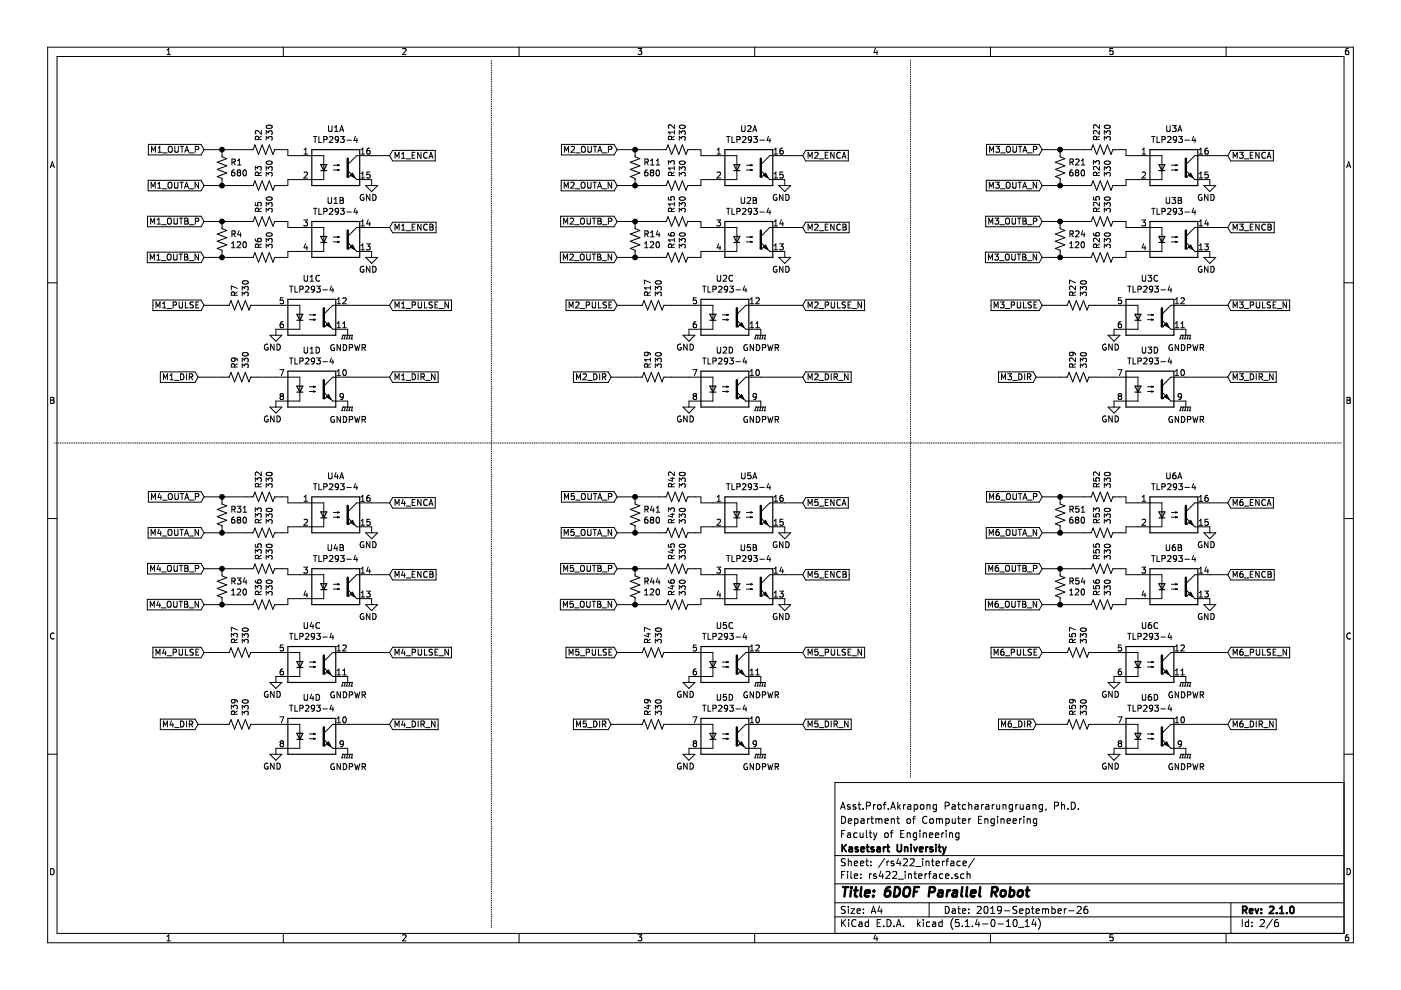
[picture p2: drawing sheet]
<svg xmlns="http://www.w3.org/2000/svg" width="297mm" height="210mm" viewBox="0 0 297 210" stroke-linecap="round" stroke-linejoin="round" font-family="sans-serif">
<path d="M.1 0h297v209.9h-297z" fill-rule="evenodd" fill="#fff" stroke="#fff" stroke-width=".21"/>
<g fill="none" stroke="#000" stroke-width=".21">
<path d="M10.1 10h276.8v189.9h-276.8zM12.1 12h272.9v185.9h-272.9zM35.4 11.6h.7M35.4 10.6l.4-.3v1.3M60.1 10v2M85.4 10.4l.5-.1 .2 .3-.8 1h.8M110.1 10v2M135.3 10.3h.8l-.5 .5 .4 .1v.5l-.2 .2-.5-.2M160 10v2M185.6 10.2l-.3 .9h.8M185.9 10.7v.9M210 10v2"/>
<path d="M236 10.3h-.6l-.1 .6 .6-.1 .1 .6-.2 .2-.5-.2M260 10v2M285.9 10.3h-.4l-.2 .3-.1 .7 .3 .3 .4-.2v-.6h-.4l-.3 .2M10.7 35.6l.4-1.3 .4 1.3M10.8 35.2h.6M31.4 38.2h11.2l.7 1.1-.7 1.2h-11.2zM31.5 30.6h11.1l.7 1.1-.7 1.1h-11.1zM32 39.9v-1.3l.5 1 .4-1v1.3M32.1 32.3v-1.3l.4 .9 .5-.9v1.3M33.4 39.9h.8M33.4 39l.4-.4v1.3M33.5 32.3h.7"/>
<path d="M33.5 31.4l.4-.4v1.3M34.5 32.4h.9M35.7 38.8l.2-.2a.44 .44 0 0 1 .6 .5l-.1 .6-.5 .2-.2-.2zM35.7 31.2l.3-.2 .3 .1a.78 .78 0 0 1-.1 1.2l-.5-.2zM37 38.6v1.1l.2 .2h.3l.2-.2v-1.1M37.1 31v1.1l.2 .2 .4-.1 .1-.1v-1.1M38.2 38.6h.7M38.2 31h.7M38.5 38.6v1.3M38.6 31v1.3M39.1 39.9l.5-1.3 .4 1.3M39.2 32.3l.4-1.3 .4 1.3"/>
<path d="M39.3 39.6h.6M39.3 31.9h.6M40.1 32.4h1M41.4 31.7l.7-.1v-.5l-.7-.1v1.3M42.1 38.6v1.3l-.7-1.3v1.3M43.3 31.7h10.4l.4-1 .7 2 .8-2 .7 2 .8-2 .8 2 .3-1h2.8v1.3h7.6v5.1h-7.6v1.2h-2.8l-.3 1.1-.8-2.1-.8 2.1-.7-2.1-.8 2.1-.7-2.1-.4 1h-10.4M47.1 31.7v1.6l1 .3-2 .8 2 .8-2 .7 2 .8-2 .7 1 .4v1.5M49.2 34.4l.6-.1v-.5l-.6-.1v1.3M49.5 34.4l.4 .6M49.7 36h-.2l-.3 .3-.1 .8 .2 .2 .5-.1v-.4l-.2-.3h-.3l-.2 .3M50.4 35h.7M50.4 34.1l.4-.4v1.3"/>
<path d="M50.5 36.6l-.2-.3 .2-.3h.3l.2 .3-.2 .3M50.5 36.6l-.2 .2v.3l.2 .2 .4-.1 .1-.1v-.3l-.2-.2M50.5 36.6h.3M51.6 36.1l.2-.1a.69 .69 0 0 1 .4 .7 .69 .69 0 0 1-.4 .6l-.3-.5zM54.1 36.1v-.8l.5 .4 .1-.3 .5-.1 .2 .2-.1 .6M54.8 37.2l-.1-.6h-.4l-.2 .6h1.3M54.8 29.6l-.1-.7h-.4l-.2 .7h1.3M55.4 28.9l-.6 .4M55.4 27.7v.8l-.9-.8-.4 .2 .2 .5M55.4 36.5l-.6 .4M56.4 37.3v-.7l.5 .4 .1-.4h.6l.1 .2-.1 .5M56.4 29.7v-.8l.5 .5 .1-.4h.6l.1 .2-.1 .5"/>
<path d="M56.4 28.5v-.8l.5 .5 .1-.4 .5-.1 .2 .3-.1 .5M56.4 36.1v-.8l.5 .5 .1-.4 .5-.1 .2 .3-.1 .5M56.6 26.6a.68 .68 0 0 1 1.1 .3 .73 .73 0 0 1-1.3-.1zM56.6 34.2a.68 .68 0 0 1 1.1 .3 .73 .73 0 0 1-1.3-.1zM64.5 32.7h.7M64.5 31.8l.3-.4v1.3M64.5 36.6l.4-.1 .3 .3-.8 .9h.8M66.5 28.9h.7M66.8 28.9v1.3M67.6 28.9v1.3h.6M68.6 29.6l.7-.1v-.4l-.7-.2v1.3M69.7 26.6v1.1l.2 .2 .4-.1 .1-.1v-1.1"/>
<path d="M69.8 29.1l.5-.2 .3 .4-.8 .9h.8M70.7 36h1.2M70.7 35h1.2M70.9 27.9h.8M70.9 27l.4-.4v1.3M71.6 35.9l.3 .1-.3 .2zM71.6 34.9l.3 .1-.3 .2zM71.8 29.5l-.3 .2h-.3l-.1-.6 .4-.2 .3 .3-.1 .7-.2 .3h-.3M72 27.9l.5-1.3 .4 1.3M72.2 27.5h.5M72.2 28.9h.8l-.4 .5 .3 .1v.6l-.2 .1-.5-.1M73.5 29.7h1"/>
<path d="M73.7 36.2l1.9 1.9h3.2v1.2M75.3 28.9l-.3 .9h.8M75.7 29.4v.8M76.5 32.7h.8M76.5 37.7h.8M76.5 31.8l.4-.4v1.3M76.5 36.8l.4-.3v1.2M77.5 39.3h2.6l-1.3 1.3zM78.4 31.4l-.5 .1-.1 .5v.5l.6 .1 .1-.2-.1-.4-.4-.1-.2 .2M78.4 36.5h-.6v.6l.4-.1 .3 .2v.3l-.3 .2-.4-.1M82.6 33h-7l-1.9 1.9M83.2 31.9h9.1v2.2h-9.1l-.6-1.1z"/>
<path d="M83.8 33.6v-1.3l.4 .9 .4-.9v1.3M85.1 32.6l.4-.3v1.3M85.1 33.6h.8M86.1 33.7h1M87.4 32.9h.4M88 32.3h-.6v1.3h.6M89.3 32.3v1.3l-.8-1.3v1.3M90.6 32.4a.55 .55 0 0 0-.8 .1 .55 .55 0 0 0 .1 .8l.3 .3 .4-.2M91 33.6l.4-1.3 .4 1.3M91.1 33.2h.6M119 38.2h11.2l.6 1.1-.6 1.2h-11.2zM119 30.6h11.2l.6 1.1-.6 1.1h-11.2z"/>
<path d="M119.6 39.9v-1.3l.5 1 .4-1v1.3M119.7 32.3v-1.3l.4 .9 .4-.9v1.3M121 38.8l.5-.2 .3 .4-.8 .9h.8M121.1 31.1l.5-.1 .2 .4-.8 .9h.8M122.1 32.4h.9M123.3 38.8l.2-.2a.44 .44 0 0 1 .5 .5v.6l-.5 .2-.2-.2zM123.3 31.2l.3-.2 .3 .1a.78 .78 0 0 1-.1 1.2l-.5-.2zM124.6 38.6v1.1l.2 .2h.3l.2-.2v-1.1M124.6 31v1.1l.3 .2 .4-.1 .1-.1v-1.1M125.7 38.6h.8M125.8 31h.7M126.1 38.6v1.3"/>
<path d="M126.2 31v1.3M126.7 39.9l.4-1.3 .4 1.3M126.8 32.3l.4-1.3 .4 1.3M126.8 39.6h.6M126.9 31.9h.6M127.7 32.4h1M129 31.7l.7-.1v-.5l-.7-.1v1.3M129.7 38.6v1.3l-.8-1.3v1.3M130.8 31.7h10.5l.3-1 .8 2 .8-2 .7 2 .8-2 .7 2 .4-1h2.8v1.3h7.6v5.1h-7.6v1.2h-2.8l-.4 1.1-.7-2.1-.8 2.1-.7-2.1-.8 2.1-.8-2.1-.3 1h-10.5M134.6 31.7v1.6l1.1 .3-2.1 .8 2.1 .8-2.1 .7 2.1 .8-2.1 .7 1 .4v1.5M136.7 34.4l.6-.1 .1-.5-.7-.1v1.3M137 34.4l.4 .6"/>
<path d="M137.3 36h-.3l-.3 .3v.8l.2 .2 .4-.1 .1-.4-.2-.3h-.3l-.2 .3M137.9 35h.8M137.9 34.1l.4-.4v1.3M138.1 36.6l-.2-.3 .2-.3h.3l.2 .3-.2 .3M138.1 36.6l-.2 .2v.3l.2 .2 .4-.1 .1-.1v-.3l-.2-.2M138.1 36.6h.3M139.1 35h.8M139.1 34.1l.4-.4v1.3M139.2 36.1l.2-.1a.69 .69 0 0 1 .4 .7 .69 .69 0 0 1-.4 .6l-.3-.5zM141.7 34.9v-.8l.5 .4 .1-.4h.4l.3 .2-.2 .6M142.4 37.2l-.1-.6h-.5l-.1 .6h1.3M142.4 29.6l-.1-.6-.5-.1-.1 .7h1.3"/>
<path d="M143 26.5v.7l-.9-.7-.4 .2 .1 .5M143 27.7v.7M143 35.3v.7M143 28.9l-.6 .4M143 28h-1.3l.4 .4M143 36.5l-.6 .4M143 35.6h-1.3l.4 .4M144 37.3v-.7l.5 .4 .1-.4h.6l.1 .2-.1 .5M144 29.7v-.8l.5 .5 .1-.4h.6l.1 .2-.1 .5M144 28.5v-.8l.5 .5 .1-.4 .5-.1 .2 .3-.1 .5M144 36.1v-.8l.5 .5 .1-.4 .5-.1 .2 .3-.1 .5M144.1 26.6a.68 .68 0 0 1 1.2 .3 .73 .73 0 0 1-1.3-.1z"/>
<path d="M144.1 34.2a.68 .68 0 0 1 1.2 .3 .73 .73 0 0 1-1.3-.1zM152 32.7h.8M152 36.6l.5-.1 .3 .3-.8 .9h.8M152 31.8l.4-.4v1.3M154 28.9h.8M154.4 28.9v1.3M155.2 28.9v1.3h.6M156.2 29.6l.7-.1v-.4l-.7-.2v1.3M157.2 26.6v1.1l.3 .2 .4-.1 .1-.1v-1.1M157.4 29.1l.5-.2 .3 .4-.8 .9h.8M158.3 36h1.2M158.3 35h1.2"/>
<path d="M158.5 26.8l.5-.2 .2 .4-.7 .9h.7M159.1 34.9l.4 .1-.4 .2zM159.1 35.9l.4 .1-.4 .2zM159.4 29.5l-.3 .2h-.3l-.1-.6 .4-.2 .3 .3-.1 .7-.2 .3h-.3M159.6 27.9l.4-1.3 .4 1.3M159.7 27.5h.6M159.8 28.9h.8l-.5 .5 .4 .1v.6l-.2 .1-.5-.1M161.1 29.7h1M161.3 36.2l1.9 1.9h3.2v1.2M162.9 28.9l-.3 .9h.8M163.2 29.4v.8M164.1 32.7h.8"/>
<path d="M164.1 37.7h.8M164.1 31.8l.4-.4v1.3M164.1 36.8l.4-.3v1.2M165.1 39.3h2.6l-1.3 1.3zM166 31.4l-.5 .1-.2 .5 .1 .5 .6 .1 .1-.2-.1-.4-.4-.1-.3 .2M166 36.5h-.6l-.1 .6 .5-.1 .3 .2v.3l-.3 .2-.5-.1M170.2 33h-7l-1.9 1.9M170.8 31.9h9.1v2.2h-9.1l-.6-1.1zM171.3 33.6v-1.3l.5 .9 .4-.9v1.3M172.7 32.4l.5-.1 .3 .3-.8 1h.8M173.7 33.7h1M175 32.9h.4"/>
<path d="M175.6 32.3h-.6v1.3h.6M176.8 32.3v1.3l-.7-1.3v1.3M178.2 32.4a.55 .55 0 0 0-.8 .1 .55 .55 0 0 0 .1 .8l.3 .3 .4-.2M178.5 33.6l.4-1.3 .5 1.3M178.7 33.2h.6M209.1 38.2h11.2l.7 1.1-.7 1.2h-11.2zM209.2 30.6h11.1l.7 1.1-.7 1.1h-11.1zM209.7 39.9v-1.3l.5 1 .4-1v1.3M209.8 32.3v-1.3l.4 .9 .5-.9v1.3M211.1 38.6h.8l-.5 .5 .4 .1 .1 .5-.3 .2-.5-.1M211.1 31h.8l-.4 .5 .4 .1v.6l-.2 .1-.6-.1M212.2 32.4h.9"/>
<path d="M213.4 38.8l.2-.2a.44 .44 0 0 1 .6 .5l-.1 .6-.5 .2-.2-.2zM213.4 31.2l.3-.2 .3 .1a.78 .78 0 0 1-.1 1.2l-.5-.2zM214.7 38.6v1.1l.2 .2h.3l.2-.2v-1.1M214.8 31v1.1l.2 .2 .4-.1 .1-.1v-1.1M215.9 38.6h.7M215.9 31h.7M216.2 38.6v1.3M216.3 31v1.3M216.8 39.9l.5-1.3 .4 1.3M216.9 32.3l.4-1.3 .4 1.3M217 39.6h.6M217 31.9h.6"/>
<path d="M217.8 32.4h1M219.1 31.7l.7-.1v-.5l-.7-.1v1.3M219.8 38.6v1.3l-.7-1.3v1.3M221 31.7h10.4l.4-1 .7 2 .8-2 .7 2 .8-2 .8 2 .3-1h2.8v1.3h7.6v5.1h-7.6v1.2h-2.8l-.3 1.1-.8-2.1-.8 2.1-.7-2.1-.8 2.1-.7-2.1-.4 1h-10.4M224.8 31.7v1.6l1 .3-2 .8 2 .8-2 .7 2 .8-2 .7 1 .4v1.5M226.9 34.4l.6-.1v-.5l-.6-.1v1.3M227.2 34.4l.4 .6M227.4 36h-.2l-.3 .3-.1 .8 .2 .2 .5-.1v-.4l-.2-.3h-.3l-.2 .3M228 33.8l.5-.1 .3 .4-.8 .9h.8M228.2 36.6l-.2-.3 .2-.3h.3l.2 .3-.2 .3M228.2 36.6l-.2 .2v.3l.2 .2 .4-.1 .1-.1v-.3l-.2-.2M228.2 36.6h.3"/>
<path d="M229.3 35h.7M229.3 34.1l.3-.4v1.3M229.3 36.1l.2-.1a.69 .69 0 0 1 .4 .7 .69 .69 0 0 1-.4 .6l-.3-.5zM231.8 34.9v-.8l.5 .4 .1-.4h.5l.2 .2-.1 .6M232.5 37.2l-.1-.6h-.4l-.2 .6h1.3M232.5 29.6l-.1-.6-.4-.1-.2 .7h1.3M233.1 26.5v.7l-.9-.7-.4 .2 .2 .5M233.1 27.7v.8l-.9-.8-.4 .2 .2 .5M233.1 35.3v.8l-.9-.8-.4 .2 .2 .5M233.1 36.5l-.6 .4M233.1 28.9l-.6 .4M234.1 37.3v-.7l.5 .4 .1-.4h.6l.1 .2-.1 .5"/>
<path d="M234.1 28.5v-.8l.5 .5 .1-.4 .5-.1 .2 .3-.1 .5M234.1 29.7v-.8l.5 .5 .1-.4h.6l.1 .2-.1 .5M234.1 36.1v-.8l.5 .5 .1-.4 .5-.1 .2 .3-.1 .5M234.3 26.6a.68 .68 0 0 1 1.1 .3 .73 .73 0 0 1-1.3-.1zM234.3 34.2a.68 .68 0 0 1 1.1 .3 .73 .73 0 0 1-1.3-.1zM242.2 36.6l.4-.1 .3 .3-.8 .9h.8M242.2 32.7h.7M242.2 31.8l.3-.4v1.3M244.2 28.9h.7M244.5 28.9v1.3M245.3 28.9v1.3h.6M246.3 29.6l.7-.1v-.4l-.7-.2v1.3"/>
<path d="M247.4 26.6v1.1l.2 .2 .4-.1 .1-.1v-1.1M247.5 29.1l.5-.2 .3 .4-.8 .9h.8M248.4 36h1.2M248.4 35h1.2M248.6 26.6h.8l-.5 .5 .4 .1 .1 .5-.3 .2-.5-.1M249.3 34.9l.3 .1-.3 .2zM249.3 35.9l.3 .1-.3 .2zM249.5 29.5l-.3 .2h-.3l-.1-.6 .4-.2 .3 .3-.1 .7-.2 .3h-.3M249.7 27.9l.5-1.3 .4 1.3M249.8 27.5h.6M249.9 28.9h.8l-.4 .5 .3 .1v.6l-.2 .1-.5-.1M251.2 29.7h1"/>
<path d="M251.4 36.2l1.9 1.9h3.2v1.2M253 28.9l-.3 .9h.8M253.4 29.4v.8M254.2 31.8l.4-.4v1.3M254.2 36.8l.4-.3v1.2M254.2 32.7h.8M254.2 37.7h.8M255.2 39.3h2.6l-1.3 1.3zM256.1 31.4l-.5 .1-.1 .5v.5l.6 .1 .1-.2-.1-.4-.4-.1-.2 .2M256.1 36.5h-.6v.6l.4-.1 .3 .2v.3l-.3 .2-.4-.1M260.3 33h-7l-1.9 1.9M260.9 31.9h9.1v2.2h-9.1l-.6-1.1z"/>
<path d="M261.5 33.6v-1.3l.4 .9 .4-.9v1.3M262.8 32.3h.8l-.4 .5 .3 .1 .1 .4-.3 .3-.5-.2M263.8 33.7h1M265.1 32.9h.4M265.7 32.3h-.6v1.3h.6M267 32.3v1.3l-.8-1.3v1.3M268.3 32.4a.55 .55 0 0 0-.8 .1 .55 .55 0 0 0 .1 .8l.3 .3 .4-.2M268.7 33.6l.4-1.3 .4 1.3M268.8 33.2h.6M285.5 35.6l.4-1.3 .5 1.3M285.6 35.2h.7M10.1 60h2"/>
<path d="M31.2 53.5h11.4l.7 1.1-.7 1.1h-11.4zM31.3 45.8h11.3l.7 1.2-.7 1.1h-11.3zM31.9 55.1v-1.2l.4 .9 .4-.9v1.2M31.9 47.5v-1.2l.4 .9 .5-.9v1.2M33.3 54.2l.3-.3v1.2M33.3 55.1h.7M33.3 47.5h.7M33.3 46.6l.4-.3v1.2M34.2 55.3h1M34.3 47.6h1M34.4 40h1M35.5 54l.2-.1a.44 .44 0 0 1 .6 .4l-.1 .7-.5 .1-.2-.1z"/>
<path d="M35.5 46.4l.3-.1a.44 .44 0 0 1 .5 .4v.6l-.5 .2-.3-.2zM36.8 53.9v1l.3 .2h.2l.2-.2v-1M36.9 46.3v1l.2 .2h.4l.1-.2v-1M38 53.9h.7M38 46.3h.8M38.3 53.9v1.2M38.4 46.3v1.2M39.1 53.9l.6 .1 .1 .2-.2 .3 .3 .2-.2 .4h-.6zM39.1 54.5h.5M39.2 46.3h.4l.3 .2-.3 .4 .3 .2-.1 .4h-.6zM39.2 46.9h.4M40.1 40h1"/>
<path d="M40.1 55.3h1M40.1 47.6h1M41.4 46.9l.7-.1v-.4l-.7-.1v1.2M42.1 53.9v1.2l-.7-1.2v1.2M43.3 47h10.4l.4-1.1 .7 2.1 .8-2.1 .7 2.1 .8-2.1 .8 2.1 .3-1h2.8v1.2h7.6v5.1h-7.6v1.3h-2.8l-.3 1-.8-2-.8 2-.7-2-.8 2-.7-2-.4 1h-10.4M47.1 47v1.5l1 .4-2 .7 2 .8-2 .8 2 .7-2 .8 1 .4v1.5M49.1 52.5h.7M49.1 51.6l.4-.3v1.2M49.2 49.6l.6-.1v-.4l-.6-.2v1.3M49.5 49.6l.4 .6M50.3 51.4l.5-.1 .2 .3-.8 .9h.8M50.7 48.9l-.3 .9h.8"/>
<path d="M51 49.4v.8M51.5 59.6a.68 .68 0 0 1 1.1 .3 .73 .73 0 0 1-1.2-.1zM51.7 51.3h.1a.69 .69 0 0 1 .4 .6 .69 .69 0 0 1-.4 .6 .83 .83 0 0 1-.1-1.2zM54.1 50.6l.2 .5 .4 .2 .6-.2v-.5l-.1-.1-.5 .1-.1 .4 .3 .3M54.1 43v.6h.6l-.1-.4 .3-.3h.3l.2 .3-.1 .4M54.8 52.4l-.1-.6h-.4l-.2 .6h1.3M54.8 44.8l-.1-.6h-.4l-.2 .6h1.3M55.4 44.1l-.6 .5M55.4 51.7l-.6 .5M56.4 52.6v-.8l.5 .4 .1-.4h.6l.1 .2-.1 .6M56.4 43.7v-.7l.5 .4 .1-.4h.5l.2 .2-.1 .5M56.4 45v-.8l.5 .4 .1-.4h.6l.1 .2-.1 .6"/>
<path d="M56.4 51.4v-.8l.5 .4 .1-.4h.5l.2 .2-.1 .6M56.6 49.5a.68 .68 0 0 1 1.1 .3 .73 .73 0 0 1-1.3-.1zM56.6 41.9a.68 .68 0 0 1 1.1 .3 .73 .73 0 0 1-1.3-.1zM64.4 46.6h.8l-.4 .5 .3 .1 .1 .5-.3 .2-.5-.1M64.5 58.4v1l.2 .2h.4l.1-.2v-1M64.8 51.7l-.3 .8h.7M65.1 52.1v.9M65.8 59.6h.7M65.8 58.7l.3-.3v1.2M66.5 44.2h.7M66.8 44.2v1.2M67.6 44.2v1.2h.6"/>
<path d="M67.8 58.5a.56 .56 0 0 0-.8 .5 .56 .56 0 0 0 .8 .5M68.6 44.8l.7-.1v-.4l-.7-.1v1.2M69.6 41.9v1l.2 .2h.4l.1-.2v-1M69.8 44.3l.5-.1 .3 .3-.8 .9h.8M70.7 51.3h1.2M70.7 50.3h1.2M70.8 43.1h.8M70.8 42.2l.4-.3v1.2M71.6 50.1l.3 .2-.3 .1zM71.6 51.2l.3 .1-.3 .1zM71.8 44.7l-.3 .3-.3-.1-.1-.6 .4-.1 .3 .2-.1 .7-.2 .3h-.3M72.1 42.5h.4"/>
<path d="M72.1 41.9h.4l.3 .2-.3 .4 .3 .2-.1 .4h-.6zM72.2 44.2h.8l-.4 .5 .3 .1v.5l-.2 .1-.5-.1M73.5 45h1M73.7 51.4l1.9 1.9h3.2v1.3M75.3 44.1l-.3 .9h.8M75.7 44.6v.8M76.5 47l.4-.4v1.3M76.5 52.1l.4-.4v1.3M76.5 53h.8M76.5 47.9h.8M77.1 56.5a.59 .59 0 0 0-.7 .6 .59 .59 0 0 0 .7 .6l.1-.5h-.3M77.1 41.3a.59 .59 0 0 0-.7 .6 .59 .59 0 0 0 .7 .5l.1-.4h-.3"/>
<path d="M77.5 54.6h2.6l-1.3 1.2zM77.7 51.7h.8l-.4 .5 .3 .1 .1 .5-.3 .2-.5-.1M78.1 46.6l-.3 .9h.7M78.4 47.1v.8M78.4 41.2v1.3l-.7-1.3v1.3M78.4 56.5v1.2l-.7-1.2v1.2M79 56.5a.64 .64 0 0 1 .7 .6 .64 .64 0 0 1-.7 .6zM79 41.2a.64 .64 0 0 1 .7 .7 .64 .64 0 0 1-.7 .6zM82.6 48.2h-7l-1.9 1.9M83.2 47.1h9.3v2.2h-9.3l-.6-1.1zM83.8 48.8v-1.3l.4 .9 .4-.9v1.3M85.1 47.9l.4-.4v1.3"/>
<path d="M85.1 48.8h.8M86.1 48.9h1M87.4 48.1h.4M88 47.5h-.6v1.3h.6M89.3 47.5v1.3l-.8-1.3v1.3M90.6 47.6a.55 .55 0 0 0-.8 .1 .55 .55 0 0 0 .1 .8l.3 .3 .4-.1M91.1 47.5l.6 .1 .1 .3-.2 .2 .2 .3-.1 .3-.6 .1zM91.1 48.1h.5M118.8 53.5h11.4l.6 1.1-.6 1.1h-11.4zM118.9 45.8h11.3l.6 1.2-.6 1.1h-11.3zM119.4 55.1v-1.2l.5 .9 .4-.9v1.2M119.5 47.5v-1.2l.4 .9 .5-.9v1.2"/>
<path d="M120.8 54l.5-.1 .3 .3-.8 .9h.8M120.9 46.4l.5-.1 .2 .3-.8 .9h.8M121.8 55.3h1M121.9 47.6h.9M122 40h.9M123.1 54l.2-.1a.44 .44 0 0 1 .6 .4l-.1 .7-.5 .1-.2-.1zM123.1 46.4l.3-.1a.44 .44 0 0 1 .5 .4v.6l-.5 .2-.3-.2zM124.4 53.9v1l.2 .2h.3l.2-.2v-1M124.5 46.3v1l.2 .2h.4l.1-.2v-1M125.6 53.9h.7M125.6 46.3h.7M125.9 53.9v1.2"/>
<path d="M126 46.3v1.2M126.7 53.9l.6 .1 .1 .2-.3 .3 .3 .2-.1 .4h-.6zM126.7 54.5h.4M126.8 46.3h.4l.2 .2-.2 .4 .3 .2-.1 .4h-.6zM126.8 46.9h.4M127.7 40h.9M127.7 55.3h.9M127.7 47.6h1M129 46.9l.7-.1v-.4l-.7-.1v1.2M129.7 53.9v1.2l-.8-1.2v1.2M130.8 47h10.5l.3-1.1 .8 2.1 .8-2.1 .7 2.1 .8-2.1 .7 2.1 .4-1h2.8v1.2h7.6v5.1h-7.6v1.3h-2.8l-.4 1-.7-2-.8 2-.7-2-.8 2-.8-2-.3 1h-10.5M134.6 47v1.5l1.1 .4-2.1 .7 2.1 .8-2.1 .8 2.1 .7-2.1 .8 1 .4v1.5"/>
<path d="M136.7 52.5h.7M136.7 51.6l.3-.3v1.2M136.7 49.6h.6l.1-.5-.7-.2v1.3M137 49.6l.4 .6M137.9 51.4l.5-.1 .2 .3-.8 .9h.8M137.9 59.9l-1.3-.5v.8M137.9 49.3l.4-.4v1.3M137.9 50.2h.8M139.1 59.6a.68 .68 0 0 1 1.1 .3 .73 .73 0 0 1-1.3-.1zM139.2 51.4l.2-.1a.69 .69 0 0 1 .4 .6 .69 .69 0 0 1-.4 .6l-.3-.5zM139.4 48.9l-.3 .9h.8M139.8 49.4v.8"/>
<path d="M141.7 41.8v.6h.6l-.1-.5 .2-.2h.3l.3 .2-.2 .5M141.7 49.4l.1 .5 .5 .1h.5l.1-.6-.2-.1-.4 .1-.1 .4 .2 .2M142.4 44.8l-.1-.6h-.5l-.1 .6h1.3M142.4 52.4l-.1-.6h-.5l-.1 .6h1.3M143 42.9v.7M143 50.5v.8M143 44.1l-.6 .4M143 43.3h-1.3l.4 .3M143 51.7l-.6 .4M143 50.9h-1.3l.4 .4M144 45v-.8l.5 .4 .1-.4h.6l.1 .2-.1 .6M144 52.6v-.8l.5 .4 .1-.4h.6l.1 .2-.1 .6"/>
<path d="M144 43.7v-.7l.5 .4 .1-.4h.5l.2 .2-.1 .5M144 51.4v-.8l.5 .4 .1-.4h.5l.2 .2-.1 .6M144.1 41.9a.68 .68 0 0 1 1.2 .3 .73 .73 0 0 1-1.3-.1zM144.1 49.5a.68 .68 0 0 1 1.2 .3 .73 .73 0 0 1-1.3-.1zM152 46.6h.8l-.5 .5 .4 .1 .1 .5-.3 .2-.5-.1M152.1 58.4v1l.2 .2h.4l.1-.2v-1M152.3 51.7l-.3 .8h.8M152.6 52.1v.9M153.3 58.5l.5-.1 .3 .3-.8 .9h.8M154 44.2h.8M154.4 44.2v1.2M155.2 44.2v1.2h.6"/>
<path d="M155.3 58.5a.56 .56 0 0 0-.8 .5 .56 .56 0 0 0 .8 .5M156.2 44.8l.7-.1v-.4l-.7-.1v1.2M157.1 41.9v1l.3 .2h.4l.1-.2v-1M157.4 44.3l.5-.1 .3 .3-.8 .9h.8M158.3 51.3h1.2M158.3 50.3h1.2M158.4 42l.5-.1 .2 .3-.7 .9h.7M159.1 50.1l.4 .2-.4 .1zM159.1 51.2l.4 .1-.4 .1zM159.4 44.7l-.3 .3-.3-.1-.1-.6 .4-.1 .3 .2-.1 .7-.2 .3h-.3M159.7 41.9h.4l.3 .2-.3 .4 .3 .2-.1 .4h-.6zM159.7 42.5h.4"/>
<path d="M159.8 44.2h.8l-.5 .5 .4 .1v.5l-.2 .1-.5-.1M161.1 45h1M161.3 51.4l1.9 1.9h3.2v1.3M162.9 44.1l-.3 .9h.8M163.2 44.6v.8M164.1 53h.8M164.1 47.9h.8M164.1 47l.4-.4v1.3M164.1 52.1l.4-.4v1.3M164.7 56.5a.59 .59 0 0 0-.8 .6 .59 .59 0 0 0 .8 .6v-.5h-.2M164.7 41.3a.59 .59 0 0 0-.8 .6 .59 .59 0 0 0 .8 .5v-.4h-.2M165.1 54.6h2.6l-1.3 1.2z"/>
<path d="M165.3 51.7h.8l-.5 .5 .4 .1 .1 .5-.3 .2-.5-.1M165.6 46.6l-.3 .9h.8M166 47.1v.8M166 41.2v1.3l-.7-1.3v1.3M166 56.5v1.2l-.7-1.2v1.2M166.6 56.5a.64 .64 0 0 1 .7 .6 .64 .64 0 0 1-.7 .6zM166.6 41.2a.64 .64 0 0 1 .7 .7 .64 .64 0 0 1-.7 .6zM170.2 48.2h-7l-1.9 1.9M170.8 47.1h9.2v2.2h-9.2l-.6-1.1zM171.3 48.8v-1.3l.5 .9 .4-.9v1.3M172.7 47.6l.5-.1 .3 .4-.8 .9h.8M173.7 48.9h1"/>
<path d="M175 48.1h.4M175.6 47.5h-.6v1.3h.6M176.8 47.5v1.3l-.7-1.3v1.3M178.2 47.6a.55 .55 0 0 0-.8 .1 .55 .55 0 0 0 .1 .8l.3 .3 .4-.1M178.7 47.5l.6 .1 .1 .3-.2 .2 .2 .3-.1 .3-.6 .1zM178.7 48.1h.5M208.9 53.5h11.4l.7 1.1-.7 1.1h-11.4zM209 45.8h11.3l.7 1.2-.7 1.1h-11.3zM209.6 55.1v-1.2l.4 .9 .4-.9v1.2M209.6 47.5v-1.2l.4 .9 .5-.9v1.2M210.9 53.9h.8l-.4 .5 .3 .1 .1 .4-.3 .2-.5-.1M211 46.3h.7l-.4 .4 .4 .2v.5l-.2 .1-.5-.1"/>
<path d="M211.9 55.3h1M212 47.6h1M212.1 40h1M213.2 54l.2-.1a.44 .44 0 0 1 .6 .4l-.1 .7-.5 .1-.2-.1zM213.2 46.4l.3-.1a.44 .44 0 0 1 .5 .4v.6l-.5 .2-.3-.2zM214.5 53.9v1l.3 .2h.2l.2-.2v-1M214.6 46.3v1l.2 .2h.4l.1-.2v-1M215.7 53.9h.7M215.7 46.3h.8M216 53.9v1.2M216.1 46.3v1.2M216.8 53.9l.6 .1 .1 .2-.2 .3 .3 .2-.2 .4h-.6z"/>
<path d="M216.8 54.5h.5M216.9 46.3h.4l.3 .2-.3 .4 .3 .2-.1 .4h-.6zM216.9 46.9h.4M217.8 40h1M217.8 55.3h1M217.8 47.6h1M219.1 46.9l.7-.1v-.4l-.7-.1v1.2M219.8 53.9v1.2l-.7-1.2v1.2M221 47h10.4l.4-1.1 .7 2.1 .8-2.1 .7 2.1 .8-2.1 .8 2.1 .3-1h2.8v1.2h7.6v5.1h-7.6v1.3h-2.8l-.3 1-.8-2-.8 2-.7-2-.8 2-.7-2-.4 1h-10.4M224.8 47v1.5l1 .4-2 .7 2 .8-2 .8 2 .7-2 .8 1 .4v1.5M226.8 52.5h.7M226.8 51.6l.4-.3v1.2"/>
<path d="M226.9 49.6h.6v-.5l-.6-.2v1.3M227.2 49.6l.4 .6M228 51.4l.5-.1 .2 .3-.8 .9h.8M228 59.9l-1.3-.5v.8M228 49.1l.5-.2 .3 .4-.8 .9h.8M229.2 59.6a.68 .68 0 0 1 1.1 .3 .73 .73 0 0 1-1.2-.1zM229.3 51.4l.2-.1a.69 .69 0 0 1 .4 .6 .69 .69 0 0 1-.4 .6l-.3-.5zM229.6 48.9l-.3 .9h.7M229.9 49.4v.8M231.8 41.8v.6h.6l-.1-.5 .3-.2h.3l.2 .2-.1 .5M231.8 49.4l.2 .5 .4 .1h.6v-.6l-.1-.1-.5 .1-.1 .4 .3 .2M232.5 44.8l-.1-.6h-.4l-.2 .6h1.3"/>
<path d="M232.5 52.4l-.1-.6h-.4l-.2 .6h1.3M233.1 42.9v.8l-.9-.8-.4 .3 .2 .4M233.1 50.5v.8l-.9-.8-.4 .3 .2 .5M233.1 51.7l-.6 .4M233.1 44.1l-.6 .4M234.1 43.7v-.7l.5 .4 .1-.4h.5l.2 .2-.1 .5M234.1 45v-.8l.5 .4 .1-.4h.6l.1 .2-.1 .6M234.1 51.4v-.8l.5 .4 .1-.4h.5l.2 .2-.1 .6M234.1 52.6v-.8l.5 .4 .1-.4h.6l.1 .2-.1 .6M234.3 41.9a.68 .68 0 0 1 1.1 .3 .73 .73 0 0 1-1.3-.1zM234.3 49.5a.68 .68 0 0 1 1.1 .3 .73 .73 0 0 1-1.3-.1zM242.1 46.6h.8l-.4 .5 .3 .1 .1 .5-.3 .2-.5-.1"/>
<path d="M242.2 58.4v1l.2 .2h.4l.1-.2v-1M242.5 51.7l-.3 .8h.7M242.8 52.1v.9M243.4 58.4h.8l-.4 .4 .3 .2v.5l-.2 .1-.5-.1M244.2 44.2h.7M244.5 44.2v1.2M245.3 44.2v1.2h.6M245.5 58.5a.56 .56 0 0 0-.8 .5 .56 .56 0 0 0 .8 .5M246.3 44.8l.7-.1v-.4l-.7-.1v1.2M247.3 41.9v1l.2 .2h.4l.1-.2v-1M247.5 44.3l.5-.1 .3 .3-.8 .9h.8M248.4 51.3h1.2"/>
<path d="M248.4 50.3h1.2M248.5 41.9h.8l-.5 .4 .4 .2v.5l-.2 .1-.5-.1M249.3 50.1l.3 .2-.3 .1zM249.3 51.2l.3 .1-.3 .1zM249.5 44.7l-.3 .3-.3-.1-.1-.6 .4-.1 .3 .2-.1 .7-.2 .3h-.3M249.8 41.9h.4l.3 .2-.3 .4 .3 .2-.1 .4h-.6zM249.8 42.5h.4M249.9 44.2h.8l-.4 .5 .3 .1v.5l-.2 .1-.5-.1M251.2 45h1M251.4 51.4l1.9 1.9h3.2v1.3M253 44.1l-.3 .9h.8M253.4 44.6v.8"/>
<path d="M254.2 47l.4-.4v1.3M254.2 52.1l.4-.4v1.3M254.2 53h.8M254.2 47.9h.8M254.8 56.5a.59 .59 0 0 0-.7 .6 .59 .59 0 0 0 .7 .6l.1-.5h-.3M254.8 41.3a.59 .59 0 0 0-.7 .6 .59 .59 0 0 0 .7 .5l.1-.4h-.3M255.2 54.6h2.6l-1.3 1.2zM255.4 51.7h.8l-.4 .5 .3 .1 .1 .5-.3 .2-.5-.1M255.8 46.6l-.3 .9h.7M256.1 47.1v.8M256.1 41.2v1.3l-.7-1.3v1.3M256.1 56.5v1.2l-.7-1.2v1.2"/>
<path d="M256.7 56.5a.64 .64 0 0 1 .7 .6 .64 .64 0 0 1-.7 .6zM256.7 41.2a.64 .64 0 0 1 .7 .7 .64 .64 0 0 1-.7 .6zM260.3 48.2h-7l-1.9 1.9M260.9 47.1h9.3v2.2h-9.3l-.6-1.1zM261.5 48.8v-1.3l.4 .9 .4-.9v1.3M262.8 47.5h.8l-.4 .5 .3 .1 .1 .5-.3 .2-.5-.1M263.8 48.9h1M265.1 48.1h.4M265.7 47.5h-.6v1.3h.6M267 47.5v1.3l-.8-1.3v1.3M268.3 47.6a.55 .55 0 0 0-.8 .1 .55 .55 0 0 0 .1 .8l.3 .3 .4-.1M268.8 47.5l.6 .1 .1 .3-.2 .2 .2 .3-.1 .3-.6 .1z"/>
<path d="M268.8 48.1h.5M285 60h1.9M32.4 63.6h10.2l.7 1.1-.7 1.2h-10.2zM33.1 65.3v-1.3l.4 .9 .4-.9v1.3M34 78.8h7.4l.6 1.2-.6 1.1h-7.4zM34.5 64.4l.3-.4v1.3M34.5 65.3h.7M35.4 65.4h1M36.1 79.6l.3-.3v1.2M36.7 64.7l.6-.1 .1-.5-.7-.1v1.3M38 64v1.1l.2 .2 .4-.1 .1-.1v-1.1M38.3 79.3a.64 .64 0 0 1 .7 .6 .64 .64 0 0 1-.7 .6z"/>
<path d="M39.3 64v1.3h.6M39.6 79.3v1.2M40.1 79.9l.7-.1v-.4l-.7-.1v1.2M40.4 79.9l.5 .6M41 64.1l-.5-.1-.2 .1 .1 .5 .5 .2 .1 .3-.3 .2-.4-.1M41.5 64.6h.5M42 80h6.6l.4-1.1 .7 2.1 .8-2.1 .8 2.1 .7-2.1 .8 2.1 .4-1h10.4v5h-5.1v1.3M42.1 64h-.6v1.3h.6M43.3 64.7h5.3l.4-1 .7 2 .8-2 .8 2 .7-2 .8 2 .4-1h10.4v5.1h-5.1v1.3M49.6 75.9l.2 .3v.3l-.2 .1h-.4l-.2-.4 .3-.3 .9 .2 .1 .4M49.7 62.6l-.1-.7h-.4l-.2 .7h1.3M49.7 77.8l-.1-.6h-.4l-.2 .6h1.3"/>
<path d="M50.3 61.9l-.6 .4M50.3 61.2l-1.3-.6v.9M50.3 77.1l-.6 .5M51.4 62.7v-.8l.4 .5 .2-.4h.5l.1 .2-.1 .5M51.4 78v-.8l.4 .4 .2-.4h.5l.1 .2-.1 .6M51.4 61.5v-.8l.4 .5 .2-.4 .4-.1 .2 .3-.1 .5M51.4 76.7v-.7l.4 .4 .2-.4h.4l.2 .2-.1 .5M51.5 74.9a.68 .68 0 0 1 1.1 .3 .73 .73 0 0 1-1.2-.1zM56.8 73a.59 .59 0 0 0-.8 .6 .59 .59 0 0 0 .8 .6v-.5h-.2M57.2 71.1h2.6l-1.3 1.2zM58.1 73v1.2l-.7-1.2v1.2M58.7 73a.64 .64 0 0 1 .7 .6 .64 .64 0 0 1-.7 .6z"/>
<path d="M59.3 78.4h.9l-.6 1.2M60 68.2h-.2a.79 .79 0 0 0-.2 1.3l.4-.1 .1-.5-.2-.2h-.3l-.2 .2M60 63.1h-.5l-.1 .6 .5-.1 .2 .3v.3l-.2 .2-.5-.1M61.4 60.7h.7M61.4 75.9h.7M61.7 60.7v1.2M61.7 75.9v1.3M62.5 60.7v1.2h.6M62.5 75.9v1.3h.6M63.6 61.3l.6-.1v-.4l-.6-.1v1.2M63.6 76.6l.6-.1v-.5l-.6-.1v1.3M64.5 73.6v1l.2 .3 .4-.1 .1-.2v-1"/>
<path d="M64.8 60.8l.4-.1 .3 .3-.8 .9h.8M64.8 76l.4-.1 .3 .4-.8 .9h.8M65.6 67.8h1.3M65.6 66.8h1.3M65.8 73.9l.3-.3v1.3M65.8 74.9h.7M66.5 67.7l.4 .1-.4 .1zM66.5 66.6l.4 .2-.4 .1zM66.7 61.2l-.2 .3-.4-.1-.1-.6 .5-.1 .2 .2-.1 .7-.1 .3h-.4M66.7 76.5l-.2 .2-.4-.1-.1-.6 .5-.1 .2 .3-.1 .7-.1 .2-.4 .1M67 73.6a.64 .64 0 0 1 .8 .6 .64 .64 0 0 1-.8 .7zM67.1 60.7h.8l-.4 .5 .4 .1v.5l-.2 .1-.6-.1"/>
<path d="M67.1 75.9h.8l-.4 .5 .4 .1v.5l-.2 .2-.6-.2M68.4 61.5h1M68.4 76.7h1M68.6 67.9l2 1.9h3.1v1.3l-.2 .7M70.3 60.6l-.3 .9h.8M70.3 75.9l-.3 .8h.8M70.6 61.1v.8M70.6 76.3v.9M70.9 73.1a.57 .57 0 0 0-.8 .6 .57 .57 0 0 0 .8 .5v-.4h-.2M71.5 69.5h.7M71.5 63.5l.3-.4v1.3M71.5 68.6l.3-.4v1.3"/>
<path d="M71.5 78.7l.3-.3v1.2M71.5 64.4h.7M71.5 79.6h.7M72.2 73.1v1.2l-.7-1.2v1.2M72.5 71.8h.1M72.7 69.5h.7M72.7 68.6l.3-.4v1.3M72.7 63.3l.5-.2 .2 .4-.8 .9h.8M72.7 71.1h.1M72.7 71.1h2l-.2 .7M72.7 71.1l-.2 .7M72.8 73.1a.64 .64 0 0 1 .7 .6 .64 .64 0 0 1-.7 .6z"/>
<path d="M72.8 78.5l.2-.1a.67 .67 0 0 1 .4 .6 .67 .67 0 0 1-.4 .6l-.3-.4zM73 71.8h.1M73.2 71.1l-.2 .7M73.5 71.8h.1M74 71.8h.1M74.1 73.7h.6l.1-.2-.1-.3-.6-.1v1.2M74.2 71.1l-.2 .7M74.5 71.8h.1M75.2 73.1l.3 1.2 .3-.9 .2 .9 .3-1.2M76.8 73.7h.6l.1-.2-.1-.3-.6-.1v1.2M77.1 73.7l.4 .6M82.6 64.7h-12l-2 1.9"/>
<path d="M82.6 80h-12l-2 1.9M83.2 63.6h12.5v2.3h-12.5l-.6-1.2zM83.2 78.8h9.7v2.3h-9.7l-.6-1.1zM83.8 65.3v-1.3l.4 .9 .4-.9v1.3M85.1 65.3h.8M85.1 64.4l.4-.4v1.3M85.1 79.6l.4-.3v1.2M86.1 65.4h1M87.4 79.3a.64 .64 0 0 1 .7 .6 .64 .64 0 0 1-.7 .6zM87.4 64.7l.6-.1 .1-.1-.1-.4-.6-.1v1.3M88.7 64v1.1l.2 .2 .4-.1 .1-.1v-1.1M88.7 79.3v1.2"/>
<path d="M89.3 79.9h.6l.1-.2-.1-.3-.6-.1v1.2M89.6 79.9l.4 .6M90 64v1.3h.6M91.7 64.1l-.5-.1-.2 .1v.4l.6 .3 .1 .3-.3 .2-.4-.1M92.2 64.6h.4M92.2 79.3v1.2l-.7-1.2v1.2M92.8 64h-.6v1.3h.6M93.1 65.4h.9M95.1 64v1.3l-.8-1.3v1.3M120 63.6h10.2l.6 1.1-.6 1.2h-10.2zM120.7 65.3v-1.3l.4 .9 .4-.9v1.3M121.6 78.8h7.3l.7 1.2-.7 1.1h-7.3z"/>
<path d="M122.1 64.1l.4-.1 .3 .4-.8 .9h.8M123 65.4h1M123.6 79.4l.5-.1 .2 .3-.7 .9h.7M124.3 64.7l.6-.1 .1-.5-.7-.1v1.3M125.6 64v1.1l.2 .2 .4-.1 .1-.1v-1.1M125.9 79.3a.64 .64 0 0 1 .7 .6 .64 .64 0 0 1-.7 .6zM126.9 64v1.3h.6M127.1 79.3v1.2M127.7 79.9l.7-.1v-.4l-.7-.1v1.2M128 79.9l.5 .6M128.6 64.1l-.5-.1-.2 .1 .1 .5 .5 .2 .1 .3-.3 .2-.5-.1M129.1 64.6h.4"/>
<path d="M129.6 80h6.6l.4-1.1 .7 2.1 .8-2.1 .7 2.1 .8-2.1 .8 2.1 .3-1h10.5v5h-5.1v1.3M129.7 64h-.6v1.3h.6M130.8 64.7h5.4l.4-1 .7 2 .8-2 .7 2 .8-2 .8 2 .3-1h10.5v5.1h-5.1v1.3M137.2 74.7l.2 .2v.4l-.6 .1-.2-.5 .3-.2 .7 .1 .2 .1 .1 .4M137.3 62.6l-.1-.6-.4-.1-.2 .7h1.3M137.3 77.8l-.1-.6h-.4l-.2 .6h1.3M137.9 60.7v.7M137.9 75.9v.7M137.9 61.9l-.6 .4M137.9 61h-1.3l.4 .4M137.9 77.1l-.6 .4M137.9 76.3h-1.3l.4 .3"/>
<path d="M138.9 78v-.8l.5 .4 .1-.4h.6l.1 .2-.1 .6M138.9 62.7v-.8l.5 .5 .1-.4h.6l.1 .2-.1 .5M138.9 61.5v-.8l.5 .5 .1-.4 .5-.1 .2 .3-.1 .5M138.9 76.7v-.7l.5 .4 .1-.4h.5l.2 .2-.1 .5M139.1 74.9a.68 .68 0 0 1 1.1 .3 .73 .73 0 0 1-1.3-.1zM144.3 73a.59 .59 0 0 0-.7 .6 .59 .59 0 0 0 .7 .6l.1-.5h-.2M144.8 71.1h2.5l-1.2 1.2zM145.7 73v1.2l-.7-1.2v1.2M146.3 73a.64 .64 0 0 1 .7 .6 .64 .64 0 0 1-.7 .6zM146.9 78.4h.8l-.5 1.2M147.6 68.2h-.3a.79 .79 0 0 0-.1 1.3l.4-.1 .1-.5-.3-.2h-.2l-.2 .2M147.6 63.1h-.6v.6l.4-.1 .3 .3v.3l-.3 .2-.4-.1"/>
<path d="M149 60.7h.7M149 75.9h.7M149.3 60.7v1.2M149.3 75.9v1.3M150.1 60.7v1.2h.6M150.1 75.9v1.3h.6M151.2 61.3l.6-.1v-.4l-.6-.1v1.2M151.2 76.6l.6-.1v-.5l-.6-.1v1.3M152.1 73.6v1l.2 .3 .4-.1 .1-.2v-1M152.3 76l.5-.1 .3 .4-.8 .9h.8M152.3 60.8l.5-.1 .3 .3-.8 .9h.8M153.2 67.8h1.3"/>
<path d="M153.2 66.8h1.3M153.3 73.7l.5-.1 .3 .3-.8 1h.8M154.1 66.6l.4 .2-.4 .1zM154.1 67.7l.4 .1-.4 .1zM154.3 61.2l-.3 .3-.3-.1-.1-.6 .4-.1 .3 .2-.1 .7-.2 .3h-.3M154.3 76.5l-.3 .2-.3-.1-.1-.6 .4-.1 .3 .3-.1 .7-.2 .2-.3 .1M154.6 73.6a.64 .64 0 0 1 .7 .6 .64 .64 0 0 1-.7 .7zM154.7 60.7h.8l-.4 .5 .3 .1v.5l-.2 .1-.5-.1M154.7 75.9h.8l-.4 .5 .3 .1v.5l-.2 .2-.5-.2M156 61.5h1M156 76.7h1M156.2 67.9l1.9 1.9h3.2v1.3l-.2 .7"/>
<path d="M157.9 60.6l-.4 .9h.8M157.9 75.9l-.4 .8h.8M158.2 61.1v.8M158.2 76.3v.9M158.4 73.1a.57 .57 0 0 0-.7 .6 .57 .57 0 0 0 .8 .5v-.4h-.2M159 69.5h.8M159 64.4h.8M159 79.6h.8M159 63.5l.4-.4v1.3M159 68.6l.4-.4v1.3M159 78.7l.4-.3v1.2M159.8 73.1v1.2l-.8-1.2v1.2"/>
<path d="M160 71.8h.1M160.3 69.5h.7M160.3 63.3l.4-.2 .3 .4-.8 .9h.8M160.3 68.6l.3-.4v1.3M160.3 71.1h.1M160.3 71.1l-.3 .7M160.3 71.1h2l-.2 .7M160.4 73.1a.64 .64 0 0 1 .7 .6 .64 .64 0 0 1-.7 .6zM160.4 78.5l.2-.1a.67 .67 0 0 1 .4 .6 .67 .67 0 0 1-.4 .6l-.3-.4zM160.5 71.8h.1M160.8 71.1l-.3 .7M161.1 71.8h.1"/>
<path d="M161.6 71.8h.1M161.6 73.7h.6l.2-.2-.1-.3-.7-.1v1.2M161.8 71.1l-.2 .7M162.1 71.8h.1M162.8 73.1l.3 1.2 .2-.9 .3 .9 .3-1.2M164.4 73.7h.6l.1-.2-.1-.3-.6-.1v1.2M164.7 73.7l.4 .6M170.2 64.7h-12.1l-1.9 1.9M170.2 80h-12.1l-1.9 1.9M170.8 78.8h9.7v2.3h-9.7l-.6-1.1zM170.8 63.6h12.5v2.3h-12.5l-.6-1.2zM171.3 65.3v-1.3l.5 .9 .4-.9v1.3"/>
<path d="M172.7 64.1l.5-.1 .3 .4-.8 .9h.8M172.7 79.4l.5-.1 .3 .3-.8 .9h.8M173.7 65.4h1M175 64.7l.6-.1 .1-.1-.1-.4-.6-.1v1.3M175 79.3a.64 .64 0 0 1 .7 .6 .64 .64 0 0 1-.7 .6zM176.2 64v1.1l.3 .2 .3-.1 .2-.1v-1.1M176.2 79.3v1.2M176.8 79.9h.7l.1-.2-.1-.3-.7-.1v1.2M177.1 79.9l.5 .6M177.6 64v1.3h.6M179.3 64.1l-.5-.1-.2 .1v.4l.6 .3 .1 .3-.3 .2-.5-.1M179.8 79.3v1.2l-.7-1.2v1.2"/>
<path d="M179.8 64.6h.4M180.4 64h-.6v1.3h.6M180.6 65.4h1M182.7 64v1.3l-.8-1.3v1.3M210.1 63.6h10.2l.7 1.1-.7 1.2h-10.2zM210.8 65.3v-1.3l.4 .9 .4-.9v1.3M211.7 78.8h7.4l.6 1.2-.6 1.1h-7.4zM212.1 64h.8l-.4 .5 .3 .1v.6l-.1 .1-.6-.1M213.1 65.4h1M213.7 79.3h.8l-.5 .4 .4 .2v.5l-.2 .1-.5-.1M214.4 64.7l.6-.1 .1-.5-.7-.1v1.3M215.7 64v1.1l.2 .2 .4-.1 .1-.1v-1.1"/>
<path d="M216 79.3a.64 .64 0 0 1 .7 .6 .64 .64 0 0 1-.7 .6zM217 64v1.3h.6M217.3 79.3v1.2M217.8 79.9l.7-.1v-.4l-.7-.1v1.2M218.1 79.9l.5 .6M218.7 64.1l-.5-.1-.2 .1 .1 .5 .5 .2 .1 .3-.3 .2-.4-.1M219.2 64.6h.5M219.7 80h6.6l.4-1.1 .7 2.1 .8-2.1 .8 2.1 .7-2.1 .8 2.1 .4-1h10.4v5h-5.1v1.3M219.8 64h-.6v1.3h.6M221 64.7h5.3l.4-1 .7 2 .8-2 .8 2 .7-2 .8 2 .4-1h10.4v5.1h-5.1v1.3M227.3 74.7l.2 .2v.4l-.6 .1-.2-.5 .3-.2 .7 .1 .3 .1v.4M227.4 62.6v-.6l-.5-.1-.2 .7h1.3"/>
<path d="M227.4 77.8v-.6h-.5l-.2 .6h1.3M228 60.7v.8l-.9-.8-.4 .2 .2 .5M228 75.9v.8l-.9-.8-.4 .3 .2 .4M228 77.1l-.6 .4M228 61.9l-.6 .4M229.1 61.5v-.8l.4 .5 .2-.4 .4-.1 .2 .3-.1 .5M229.1 62.7v-.8l.4 .5 .2-.4h.5l.1 .2-.1 .5M229.1 76.7v-.7l.4 .4 .2-.4h.4l.2 .2-.1 .5M229.1 78v-.8l.4 .4 .2-.4h.5l.1 .2-.1 .6M229.2 74.9a.68 .68 0 0 1 1.1 .3 .73 .73 0 0 1-1.2-.1zM234.5 73a.59 .59 0 0 0-.8 .6 .59 .59 0 0 0 .8 .6v-.5h-.2M234.9 71.1h2.6l-1.3 1.2z"/>
<path d="M235.8 73v1.2l-.7-1.2v1.2M236.4 73a.64 .64 0 0 1 .7 .6 .64 .64 0 0 1-.7 .6zM237 78.4h.9l-.6 1.2M237.7 68.2h-.2a.79 .79 0 0 0-.2 1.3l.4-.1 .1-.5-.2-.2h-.3l-.2 .2M237.7 63.1h-.5l-.1 .6 .5-.1 .2 .3v.3l-.2 .2-.5-.1M239.1 60.7h.7M239.1 75.9h.7M239.4 60.7v1.2M239.4 75.9v1.3M240.2 60.7v1.2h.6M240.2 75.9v1.3h.6M241.3 61.3l.6-.1v-.4l-.6-.1v1.2"/>
<path d="M241.3 76.6l.6-.1v-.5l-.6-.1v1.3M242.2 73.6v1l.2 .3 .4-.1 .1-.2v-1M242.5 60.8l.4-.1 .3 .3-.8 .9h.8M242.5 76l.4-.1 .3 .4-.8 .9h.8M243.3 67.8h1.3M243.3 66.8h1.3M243.4 73.6h.8l-.4 .5 .3 .1v.5l-.2 .2-.5-.2M244.2 66.6l.4 .2-.4 .1zM244.2 67.7l.4 .1-.4 .1zM244.4 61.2l-.2 .3-.4-.1-.1-.6 .5-.1 .2 .2-.1 .7-.1 .3h-.4M244.4 76.5l-.2 .2-.4-.1-.1-.6 .5-.1 .2 .3-.1 .7-.1 .2-.4 .1M244.7 73.6a.64 .64 0 0 1 .8 .6 .64 .64 0 0 1-.8 .7z"/>
<path d="M244.8 60.7h.8l-.4 .5 .4 .1v.5l-.2 .1-.6-.1M244.8 75.9h.8l-.4 .5 .4 .1v.5l-.2 .2-.6-.2M246.1 61.5h1M246.1 76.7h1M246.3 67.9l2 1.9h3.1v1.3l-.2 .7M248 60.6l-.3 .9h.8M248 75.9l-.3 .8h.8M248.3 61.1v.8M248.3 76.3v.9M248.6 73.1a.57 .57 0 0 0-.8 .6 .57 .57 0 0 0 .8 .5v-.4h-.2M249.2 63.5l.3-.4v1.3M249.2 68.6l.3-.4v1.3"/>
<path d="M249.2 78.7l.3-.3v1.2M249.2 69.5h.7M249.2 64.4h.7M249.2 79.6h.7M249.9 73.1v1.2l-.7-1.2v1.2M250.2 71.8h.1M250.4 63.3l.5-.2 .2 .4-.8 .9h.8M250.4 68.6l.3-.4v1.3M250.4 69.5h.7M250.4 71.1h.1M250.4 71.1h2l-.2 .7M250.4 71.1l-.2 .7"/>
<path d="M250.5 73.1a.64 .64 0 0 1 .7 .6 .64 .64 0 0 1-.7 .6zM250.6 78.4h.1a.67 .67 0 0 1 .4 .6 .67 .67 0 0 1-.4 .6 .83 .83 0 0 1-.1-1.2zM250.7 71.8h.1M250.9 71.1l-.2 .7M251.2 71.8h.1M251.7 71.8h.1M251.8 73.7h.6l.1-.2-.1-.3-.6-.1v1.2M251.9 71.1l-.2 .7M252.2 71.8h.1M252.9 73.1l.3 1.2 .3-.9 .2 .9 .3-1.2M254.5 73.7h.6l.1-.2-.1-.3-.6-.1v1.2M254.8 73.7l.4 .6"/>
<path d="M260.3 64.7h-12l-2 1.9M260.3 80h-12l-2 1.9M260.9 63.6h12.5v2.3h-12.5l-.6-1.2zM260.9 78.8h9.7v2.3h-9.7l-.6-1.1zM261.5 65.3v-1.3l.4 .9 .4-.9v1.3M262.8 79.3h.8l-.4 .4 .3 .2 .1 .4-.3 .2-.5-.1M262.8 64h.8l-.4 .5 .3 .1 .1 .5-.3 .2-.5-.1M263.8 65.4h1M265.1 64.7l.6-.1 .1-.1-.1-.4-.6-.1v1.3M265.1 79.3a.64 .64 0 0 1 .7 .6 .64 .64 0 0 1-.7 .6zM266.4 64v1.1l.2 .2 .4-.1 .1-.1v-1.1M266.4 79.3v1.2"/>
<path d="M267 79.9h.6l.1-.2-.1-.3-.6-.1v1.2M267.3 79.9l.4 .6M267.7 64v1.3h.6M269.4 64.1l-.5-.1-.2 .1v.4l.6 .3 .1 .3-.3 .2-.4-.1M269.9 64.6h.4M269.9 79.3v1.2l-.7-1.2v1.2M270.5 64h-.6v1.3h.6M270.8 65.4h.9M272.8 64v1.3l-.8-1.3v1.3M10.7 84.2h.5l.2 .3-.2 .3 .3 .3-.2 .4h-.6zM10.7 84.8h.5M34.7 80.5v-1.2l.4 .9 .4-.9v1.2"/>
<path d="M36.1 80.5h.7M37 80.7h1M56.8 88.3a.59 .59 0 0 0-.8 .5 .59 .59 0 0 0 .8 .6v-.5h-.2M57.2 86.3h2.6l-1.3 1.3zM58.1 88.2v1.3l-.7-1.3v1.3M58.7 88.2a.64 .64 0 0 1 .7 .6 .64 .64 0 0 1-.7 .7zM59.6 84l-.2-.3 .2-.3h.3l.2 .3-.2 .3M59.6 84l-.2 .2v.3l.2 .2h.4l.1-.2v-.3l-.2-.2M59.6 84h.3M65.6 83h1.3M65.6 82h1.3M66.5 81.9l.4 .1-.4 .1z"/>
<path d="M66.5 82.9l.4 .1-.4 .1zM68.6 83.1l2 1.9h3.1v1.3l-.2 .8M70.9 88.4a.57 .57 0 0 0-.8 .5 .57 .57 0 0 0 .8 .5v-.4h-.2M72.2 88.3v1.3l-.7-1.3v1.3M72.5 87.1h.1M72.7 86.3h.1M72.7 86.3h2l-.2 .8M72.7 86.3l-.2 .8M72.8 88.3a.64 .64 0 0 1 .7 .6 .64 .64 0 0 1-.7 .7zM72.8 84l-.2 .2h-.4l-.1-.2 .1-.4 .4-.2 .2 .3-.2 .9-.4 .1M73 87.1h.1M73.2 86.3l-.2 .8"/>
<path d="M73.5 87.1h.1M74 87.1h.1M74.1 89l.6-.1 .1-.2-.1-.3-.6-.1v1.3M74.2 86.3l-.2 .8M74.5 87.1h.1M75.2 88.3l.3 1.3 .3-1 .2 1 .3-1.3M76.8 89l.6-.1 .1-.2-.1-.3-.6-.1v1.3M77.1 89l.4 .6M83.8 80.5v-1.2l.4 .9 .4-.9v1.2M85.1 80.5h.8M86.1 80.7h1M90.2 80.7h1"/>
<path d="M122.2 80.5v-1.2l.4 .9 .5-.9v1.2M124.6 80.7h1M144.3 88.3a.59 .59 0 0 0-.7 .5 .59 .59 0 0 0 .7 .6l.1-.5h-.2M144.8 86.3h2.5l-1.2 1.3zM145.7 88.2v1.3l-.7-1.3v1.3M146.3 88.2a.64 .64 0 0 1 .7 .6 .64 .64 0 0 1-.7 .7zM147.2 84l-.2-.3 .2-.3h.2l.3 .3-.3 .3M147.2 84h.2M147.2 84l-.2 .2v.3l.2 .2h.4l.1-.2v-.3l-.3-.2M153.2 83h1.3M153.2 82h1.3M154.1 81.9l.4 .1-.4 .1z"/>
<path d="M154.1 82.9l.4 .1-.4 .1zM156.2 83.1l1.9 1.9h3.2v1.3l-.2 .8M158.4 88.4a.57 .57 0 0 0-.7 .5 .57 .57 0 0 0 .8 .5v-.4h-.2M159.8 88.3v1.3l-.8-1.3v1.3M160 87.1h.1M160.3 86.3h.1M160.3 86.3h2l-.2 .8M160.3 86.3l-.3 .8M160.4 88.3a.64 .64 0 0 1 .7 .6 .64 .64 0 0 1-.7 .7zM160.4 84l-.3 .2h-.3l-.1-.2v-.4l.4-.2 .3 .3-.2 .9-.4 .1M160.5 87.1h.1M160.8 86.3l-.3 .8"/>
<path d="M161.1 87.1h.1M161.6 87.1h.1M161.6 89l.6-.1 .2-.2-.1-.3-.7-.1v1.3M161.8 86.3l-.2 .8M162.1 87.1h.1M162.8 88.3l.3 1.3 .2-1 .3 1 .3-1.3M164.4 89l.6-.1 .1-.2-.1-.3-.6-.1v1.3M164.7 89l.4 .6M171.3 80.5v-1.2l.5 .9 .4-.9v1.2M173.7 80.7h1M177.8 80.7h1M212.4 80.5v-1.2l.4 .9 .4-.9v1.2"/>
<path d="M214.7 80.7h1M234.5 88.3a.59 .59 0 0 0-.8 .5 .59 .59 0 0 0 .8 .6v-.5h-.2M234.9 86.3h2.6l-1.3 1.3zM235.8 88.2v1.3l-.7-1.3v1.3M236.4 88.2a.64 .64 0 0 1 .7 .6 .64 .64 0 0 1-.7 .7zM237.3 84l-.2-.3 .2-.3h.3l.2 .3-.2 .3M237.3 84l-.2 .2v.3l.2 .2h.4l.1-.2v-.3l-.2-.2M237.3 84h.3M243.3 83h1.3M243.3 82h1.3M244.2 81.9l.4 .1-.4 .1zM244.2 82.9l.4 .1-.4 .1z"/>
<path d="M246.3 83.1l2 1.9h3.1v1.3l-.2 .8M248.6 88.4a.57 .57 0 0 0-.8 .5 .57 .57 0 0 0 .8 .5v-.4h-.2M249.9 88.3v1.3l-.7-1.3v1.3M250.2 87.1h.1M250.4 86.3h.1M250.4 86.3h2l-.2 .8M250.4 86.3l-.2 .8M250.5 88.3a.64 .64 0 0 1 .7 .6 .64 .64 0 0 1-.7 .7zM250.5 84l-.2 .2h-.4l-.1-.2v-.4l.5-.2 .2 .3-.2 .9-.4 .1M250.7 87.1h.1M250.9 86.3l-.2 .8M251.2 87.1h.1"/>
<path d="M251.7 87.1h.1M251.8 89l.6-.1 .1-.2-.1-.3-.6-.1v1.3M251.9 86.3l-.2 .8M252.2 87.1h.1M252.9 88.3l.3 1.3 .3-1 .2 1 .3-1.3M254.5 89l.6-.1 .1-.2-.1-.3-.6-.1v1.3M254.8 89l.4 .6M261.5 80.5v-1.2l.4 .9 .4-.9v1.2M263.8 80.7h1M267.9 80.7h1M285.6 84.2h.4l.3 .3-.3 .3 .3 .3-.2 .4h-.5zM285.6 84.8h.4"/>
<path d="M10.1 109.9h2M31.3 119.5h11.3l.7 1.1-.7 1.1h-11.3zM31.4 111.8h11.2l.7 1.2-.7 1.1h-11.2zM31.5 104.2h11.1l.7 1.2-.7 1.1h-11.1zM32 113.5v-1.2l.5 .9 .4-.9v1.2M32.1 105.9v-1.3l.4 1 .5-1v1.3M33.6 119.8l-.3 .9h.8M33.7 112.2l-.3 .9h.8M33.8 104.6l-.3 .9h.8M34 112.7v.8M34.1 105.1v.8M34.4 113.7h1"/>
<path d="M34.5 106h.9M35.7 112.4l.2-.1a.44 .44 0 0 1 .6 .4l-.1 .6-.5 .2-.2-.2zM35.7 104.8l.3-.2 .3 .1a.78 .78 0 0 1-.1 1.2l-.5-.2zM36.9 119.9v1l.2 .2h.4l.1-.2v-1M37 112.3v1l.2 .2h.3l.2-.2v-1M37.1 104.6v1.1l.2 .2h.4l.1-.2v-1.1M38 119.9h.8M38.2 112.3h.7M38.2 104.6h.7M38.4 119.9v1.2M38.5 112.3v1.2M38.6 104.6v1.3"/>
<path d="M39.1 113.5l.5-1.2 .4 1.2M39.2 119.9h.4l.3 .2-.3 .4 .3 .2-.1 .4h-.6zM39.2 105.9l.4-1.3 .4 1.3M39.3 113.2h.6M39.3 105.6h.6M40.1 113.7h1M40.1 106h1M41.4 105.3l.7-.1v-.4l-.7-.2v1.3M42.1 112.3v1.2l-.7-1.2v1.2M43.3 105.4h10.4l.4-1.1 .7 2.1 .8-2.1 .7 2.1 .8-2.1 .8 2.1 .3-1h2.8v1.2h7.6v5.1h-7.6v1.3h-2.8l-.3 1-.8-2-.8 2-.7-2-.8 2-.7-2-.4 1h-10.4M47.1 105.4v1.5l1 .4-2 .7 2 .8-2 .7 2 .8-2 .8 1 .3v1.6M49.2 108l.6-.1v-.4l-.6-.2v1.3"/>
<path d="M49.5 108l.4 .6M49.7 109.6h-.2l-.3 .3-.1 .8 .2 .2 .5-.1v-.4l-.2-.3h-.3l-.2 .3M50.3 107.3h.8l-.5 .5 .4 .1v.6l-.2 .1-.5-.1M50.5 110.2l-.2-.3 .2-.3h.3l.2 .3-.2 .3M50.5 110.2l-.2 .2v.3l.2 .2h.4l.1-.2v-.3l-.2-.2M50.5 110.2h.3M51.6 108.6h.7M51.6 107.7l.3-.4v1.3M51.6 109.8l.2-.2a.69 .69 0 0 1 .4 .7 .69 .69 0 0 1-.4 .6l-.3-.5zM54.1 102.1v-.8l.5 .4 .1-.4h.6l.1 .2-.1 .6M54.1 117.3v-.8l.5 .5 .1-.4h.6l.1 .2-.1 .5M54.1 115.4v.6h.6l-.1-.4 .3-.3h.3l.2 .3-.1 .4"/>
<path d="M54.1 108.5v-.8l.5 .4 .1-.3 .5-.1 .2 .2-.1 .6M54.1 109.7v-.8l.5 .4 .1-.3h.6l.1 .2-.1 .5M54.8 118.4l-.1-.6h-.4l-.2 .6h1.3M54.8 103.2l-.1-.6h-.4l-.2 .6h1.3M54.8 110.8l-.1-.6h-.4l-.2 .6h1.3M55.4 100.1v.8l-.9-.8-.4 .2 .2 .5M55.4 117.7l-.6 .4M55.4 110.1l-.6 .4M55.4 102.5l-.6 .4M56.4 118.6v-.8l.5 .4 .1-.4h.6l.1 .2-.1 .6M56.4 117.4v-.8l.5 .4 .1-.4h.5l.2 .2-.1 .6M56.4 102.1v-.8l.5 .5 .1-.4 .5-.1 .2 .3-.1 .5"/>
<path d="M56.4 103.3v-.7l.5 .4 .1-.4h.6l.1 .2-.1 .5M56.4 109.7v-.7l.5 .4 .1-.4h.5l.2 .2-.1 .5M56.4 111v-.8l.5 .4 .1-.4h.6l.1 .2-.1 .6M56.6 115.5a.68 .68 0 0 1 1.1 .3 .73 .73 0 0 1-1.3-.1zM56.6 100.2a.68 .68 0 0 1 1.1 .4 .73 .73 0 0 1-1.3-.1zM56.6 107.9a.68 .68 0 0 1 1.1 .3 .73 .73 0 0 1-1.3-.1zM64.5 105.4l.3-.4v1.3M64.5 110.2l.4-.1 .3 .4-.8 .9h.8M64.5 106.3h.7M66.5 117.8h.7M66.5 102.6h.7M66.8 102.6v1.2"/>
<path d="M66.8 117.8v1.3M67.6 117.8v1.3h.6M67.6 102.6v1.2h.6M68.6 118.4l.7-.1v-.4l-.7-.1v1.3M68.6 103.2l.7-.1v-.4l-.7-.1v1.2M69.6 115.5v1l.2 .2h.4l.1-.2v-1M69.7 100.2v1.1l.2 .2h.4l.1-.2v-1.1M69.8 102.7l.5-.1 .3 .3-.8 .9h.8M69.8 117.9l.5-.1 .3 .3-.8 1h.8M70.7 109.7h1.2M70.7 108.7h1.2M71.1 115.4l-.3 .9h.8"/>
<path d="M71.2 100.2l-.3 .9h.8M71.4 115.9v.8M71.5 100.7v.8M71.6 108.5l.3 .2-.3 .1zM71.6 109.5l.3 .2-.3 .1zM71.8 118.3l-.3 .3-.3-.1-.1-.6 .4-.1 .3 .2-.1 .8-.2 .2-.3 .1M71.8 103.1l-.3 .2h-.3l-.1-.6 .4-.1 .3 .2-.1 .7-.2 .3h-.3M72 101.5l.5-1.3 .4 1.3M72.1 115.5h.4l.3 .2-.3 .4 .3 .2-.1 .4h-.6zM72.1 116.1h.4M72.2 101.2h.5M72.2 117.8h.8l-.4 .5 .3 .1v.5l-.2 .2-.5-.2"/>
<path d="M72.2 102.6h.8l-.4 .4 .3 .2v.5l-.2 .1-.5-.1M73.5 118.6h1M73.5 103.3h1M73.7 109.8l1.9 1.9h3.2v1.3M75.3 117.7l-.3 .9h.8M75.3 102.5l-.3 .9h.8M75.7 103v.8M75.7 118.2v.9M76.5 105.4l.4-.4v1.3M76.5 110.5l.4-.4v1.3M76.5 106.3h.8M76.5 111.4h.8"/>
<path d="M77.1 114.9a.59 .59 0 0 0-.7 .6 .59 .59 0 0 0 .7 .6l.1-.5h-.3M77.5 113h2.6l-1.3 1.2zM78.4 105l-.5 .1-.1 .5v.6h.6l.1-.1-.1-.5-.4-.1-.2 .3M78.4 110.1h-.6v.6l.4-.1 .3 .2v.3l-.3 .3-.4-.2M78.4 114.8v1.3l-.7-1.3v1.3M79 114.8a.64 .64 0 0 1 .7 .7 .64 .64 0 0 1-.7 .6zM82.6 106.6h-7l-1.9 1.9M83.2 105.5h9.1v2.2h-9.1l-.6-1.1zM83.8 107.2v-1.3l.4 .9 .4-.9v1.3M85.5 105.9l-.4 .8h.8M85.8 106.3v.9M86.1 107.3h1"/>
<path d="M87.4 106.5h.4M88 105.9h-.6v1.3h.6M89.3 105.9v1.3l-.8-1.3v1.3M90.6 106a.55 .55 0 0 0-.8 .1 .55 .55 0 0 0 .1 .8l.3 .3 .4-.1M91 107.2l.4-1.3 .4 1.3M91.1 106.8h.6M118.9 119.5h11.3l.6 1.1-.6 1.1h-11.3zM119 111.8h11.2l.6 1.2-.6 1.1h-11.2zM119 104.2h11.2l.6 1.2-.6 1.1h-11.2zM119.6 113.5v-1.2l.5 .9 .4-.9v1.2M119.7 105.9v-1.3l.4 1 .4-1v1.3M121.6 119.9h-.6l-.1 .6 .2-.1 .5 .1v.5l-.2 .1-.5-.1"/>
<path d="M121.7 112.3h-.6l-.1 .6 .5-.2 .3 .3v.3l-.3 .2-.5-.1M121.8 104.6h-.7v.6l.2-.1 .5 .1v.6l-.2 .1-.5-.1M122 113.7h.9M122.1 106h.9M123.3 112.4l.2-.1a.44 .44 0 0 1 .5 .4v.6l-.5 .2-.2-.2zM123.3 104.8l.3-.2 .3 .1a.78 .78 0 0 1-.1 1.2l-.5-.2zM124.5 119.9v1l.2 .2h.4l.1-.2v-1M124.6 112.3v1l.2 .2h.3l.2-.2v-1M124.6 104.6v1.1l.3 .2h.4l.1-.2v-1.1M125.6 119.9h.7M125.7 112.3h.8M125.8 104.6h.7"/>
<path d="M126 119.9v1.2M126.1 112.3v1.2M126.2 104.6v1.3M126.7 113.5l.4-1.2 .4 1.2M126.8 119.9h.4l.2 .2-.2 .4 .3 .2-.1 .4h-.6zM126.8 105.9l.4-1.3 .4 1.3M126.8 113.2h.6M126.9 105.6h.6M127.7 113.7h.9M127.7 106h1M129 105.3l.7-.1v-.4l-.7-.2v1.3M129.7 112.3v1.2l-.8-1.2v1.2"/>
<path d="M130.8 105.4h10.5l.3-1.1 .8 2.1 .8-2.1 .7 2.1 .8-2.1 .7 2.1 .4-1h2.8v1.2h7.6v5.1h-7.6v1.3h-2.8l-.4 1-.7-2-.8 2-.7-2-.8 2-.8-2-.3 1h-10.5M134.6 105.4v1.5l1.1 .4-2.1 .7 2.1 .8-2.1 .7 2.1 .8-2.1 .8 1 .3v1.6M136.7 108l.6-.1 .1-.4-.7-.2v1.3M137 108l.4 .6M137.3 109.6h-.3l-.3 .3v.8l.2 .2 .4-.1 .1-.4-.2-.3h-.3l-.2 .3M138.1 110.2h.3M138.1 110.2l-.2-.3 .2-.3h.3l.2 .3-.2 .3M138.1 110.2l-.2 .2v.3l.2 .2h.4l.1-.2v-.3l-.2-.2M138.2 107.3l-.3 .9h.8M138.5 107.8v.8M139.1 108.6h.8M139.1 107.7l.4-.4v1.3"/>
<path d="M139.2 109.8l.2-.2a.69 .69 0 0 1 .4 .7 .69 .69 0 0 1-.4 .6l-.3-.5zM141.7 115.4v.6h.6l-.1-.4 .2-.3h.3l.3 .3-.2 .4M141.7 108.5v-.8l.5 .4 .1-.3 .4-.1 .3 .2-.2 .6M142.1 116.6h.9M142.1 109h.9M142.1 101.4h.9M142.4 118.4l-.1-.6h-.5l-.1 .6h1.3M142.4 110.8l-.1-.6h-.5l-.1 .6h1.3M142.4 103.2l-.1-.6h-.5l-.1 .6h1.3M142.5 101.2v.8l-.8-.3M142.5 108.9v.7l-.8-.3M142.5 116.5v.8l-.8-.3"/>
<path d="M143 100.1v.8l-.9-.8-.4 .2 .1 .5M143 117.7l-.6 .4M143 110.1l-.6 .4M143 102.5l-.6 .4M144 118.6v-.8l.5 .4 .1-.4h.6l.1 .2-.1 .6M144 117.4v-.8l.5 .4 .1-.4h.5l.2 .2-.1 .6M144 102.1v-.8l.5 .5 .1-.4 .5-.1 .2 .3-.1 .5M144 109.7v-.7l.5 .4 .1-.4h.5l.2 .2-.1 .5M144 111v-.8l.5 .4 .1-.4h.6l.1 .2-.1 .6M144 103.3v-.7l.5 .4 .1-.4h.6l.1 .2-.1 .5M144.1 107.9a.68 .68 0 0 1 1.2 .3 .73 .73 0 0 1-1.3-.1zM144.1 115.5a.68 .68 0 0 1 1.2 .3 .73 .73 0 0 1-1.3-.1z"/>
<path d="M144.1 100.2a.68 .68 0 0 1 1.2 .4 .73 .73 0 0 1-1.3-.1zM152 106.3h.8M152 110.2l.5-.1 .3 .4-.8 .9h.8M152 105.4l.4-.4v1.3M154 117.8h.8M154 102.6h.8M154.4 102.6v1.2M154.4 117.8v1.3M155.2 117.8v1.3h.6M155.2 102.6v1.2h.6M156.2 118.4l.7-.1v-.4l-.7-.1v1.3M156.2 103.2l.7-.1v-.4l-.7-.1v1.2"/>
<path d="M157.1 115.5v1l.3 .2h.4l.1-.2v-1M157.2 100.2v1.1l.3 .2h.4l.1-.2v-1.1M157.4 117.9l.5-.1 .3 .3-.8 1h.8M157.4 102.7l.5-.1 .3 .3-.8 .9h.8M158.3 109.7h1.2M158.3 108.7h1.2M159.1 115.5h-.6l-.1 .6 .2-.1 .5 .1v.5l-.2 .1-.5-.1M159.1 108.5l.4 .2-.4 .1zM159.1 109.5l.4 .2-.4 .1zM159.2 100.2h-.6l-.1 .7 .5-.2 .2 .3v.3l-.2 .2-.5-.1M159.4 118.3l-.3 .3-.3-.1-.1-.6 .4-.1 .3 .2-.1 .8-.2 .2-.3 .1M159.4 103.1l-.3 .2h-.3l-.1-.6 .4-.1 .3 .2-.1 .7-.2 .3h-.3"/>
<path d="M159.6 101.5l.4-1.3 .4 1.3M159.7 115.5h.4l.3 .2-.3 .4 .3 .2-.1 .4h-.6zM159.7 116.1h.4M159.7 101.2h.6M159.8 102.6h.8l-.5 .4 .4 .2v.5l-.2 .1-.5-.1M159.8 117.8h.8l-.5 .5 .4 .1v.5l-.2 .2-.5-.2M161.1 118.6h1M161.1 103.3h1M161.3 109.8l1.9 1.9h3.2v1.3M162.9 117.7l-.3 .9h.8M162.9 102.5l-.3 .9h.8M163.2 103v.8"/>
<path d="M163.2 118.2v.9M164.1 106.3h.8M164.1 111.4h.8M164.1 105.4l.4-.4v1.3M164.1 110.5l.4-.4v1.3M164.7 114.9a.59 .59 0 0 0-.8 .6 .59 .59 0 0 0 .8 .6v-.5h-.2M165.1 113h2.6l-1.3 1.2zM166 105l-.5 .1-.2 .5 .1 .6h.6l.1-.1-.1-.5-.4-.1-.3 .3M166 110.1h-.6l-.1 .6 .5-.1 .3 .2v.3l-.3 .3-.5-.2M166 114.8v1.3l-.7-1.3v1.3M166.6 114.8a.64 .64 0 0 1 .7 .7 .64 .64 0 0 1-.7 .6zM170.2 106.6h-7l-1.9 1.9"/>
<path d="M170.8 105.5h9.1v2.2h-9.1l-.6-1.1zM171.3 107.2v-1.3l.5 .9 .4-.9v1.3M173.4 105.9h-.6l-.1 .6 .5-.1 .3 .2v.3l-.3 .3-.5-.1M173.7 107.3h1M175 106.5h.4M175.6 105.9h-.6v1.3h.6M176.8 105.9v1.3l-.7-1.3v1.3M178.2 106a.55 .55 0 0 0-.8 .1 .55 .55 0 0 0 .1 .8l.3 .3 .4-.1M178.5 107.2l.4-1.3 .5 1.3M178.7 106.8h.6M209 119.5h11.3l.7 1.1-.7 1.1h-11.3zM209.1 111.8h11.2l.7 1.2-.7 1.1h-11.2z"/>
<path d="M209.2 104.2h11.1l.7 1.2-.7 1.1h-11.1zM209.7 113.5v-1.2l.5 .9 .4-.9v1.2M209.8 105.9v-1.3l.4 1 .5-1v1.3M211.6 119.9h-.2a.79 .79 0 0 0-.1 1.2l.4-.1v-.5l-.4-.1-.3 .2M211.7 112.3l-.4 .1-.2 .4 .2 .7h.4l.2-.2-.2-.5-.3-.1-.3 .3M211.8 104.6h-.2l-.3 .3-.1 .8 .2 .2 .5-.1v-.4l-.2-.3h-.3l-.2 .3M212.1 113.7h1M212.2 106h.9M213.4 112.4l.2-.1a.44 .44 0 0 1 .6 .4l-.1 .6-.5 .2-.2-.2zM213.4 104.8l.3-.2 .3 .1a.78 .78 0 0 1-.1 1.2l-.5-.2zM214.6 119.9v1l.2 .2h.4l.1-.2v-1M214.7 112.3v1l.2 .2h.3l.2-.2v-1"/>
<path d="M214.8 104.6v1.1l.2 .2h.4l.1-.2v-1.1M215.7 119.9h.8M215.9 112.3h.7M215.9 104.6h.7M216.1 119.9v1.2M216.2 112.3v1.2M216.3 104.6v1.3M216.8 113.5l.5-1.2 .4 1.2M216.9 119.9h.4l.3 .2-.3 .4 .3 .2-.1 .4h-.6zM216.9 105.9l.4-1.3 .4 1.3M217 113.2h.6M217 105.6h.6"/>
<path d="M217.8 113.7h1M217.8 106h1M219.1 105.3l.7-.1v-.4l-.7-.2v1.3M219.8 112.3v1.2l-.7-1.2v1.2M221 105.4h10.4l.4-1.1 .7 2.1 .8-2.1 .7 2.1 .8-2.1 .8 2.1 .3-1h2.8v1.2h7.6v5.1h-7.6v1.3h-2.8l-.3 1-.8-2-.8 2-.7-2-.8 2-.7-2-.4 1h-10.4M224.8 105.4v1.5l1 .4-2 .7 2 .8-2 .7 2 .8-2 .8 1 .3v1.6M226.9 108l.6-.1v-.4l-.6-.2v1.3M227.2 108l.4 .6M227.4 109.6h-.2l-.3 .3-.1 .8 .2 .2 .5-.1v-.4l-.2-.3h-.3l-.2 .3M228.2 110.2l-.2-.3 .2-.3h.3l.2 .3-.2 .3M228.2 110.2l-.2 .2v.3l.2 .2h.4l.1-.2v-.3l-.2-.2M228.2 110.2h.3"/>
<path d="M228.7 107.3h-.6l-.1 .6 .2-.1 .5 .1v.6l-.2 .1-.5-.1M229.3 108.6h.7M229.3 107.7l.3-.4v1.3M229.4 109.7l.1-.1a.69 .69 0 0 1 .4 .7 .69 .69 0 0 1-.4 .6 .83 .83 0 0 1-.1-1.2zM231.8 116.6v.6l.6 .1-.1-.2 .1-.5h.6l.1 .2-.1 .5M231.8 115.4v.6h.6l-.1-.4 .3-.3h.3l.2 .3-.1 .4M231.8 101.3v.6l.6 .1-.1-.2 .1-.5h.6l.1 .2-.1 .5M231.8 108.5v-.8l.5 .4 .1-.3 .5-.1 .2 .2-.1 .6M231.8 109v.6h.6l-.1-.2 .1-.4h.6l.1 .2-.1 .4M232.5 118.4l-.1-.6h-.4l-.2 .6h1.3M232.5 103.2l-.1-.6h-.4l-.2 .6h1.3M232.5 110.8l-.1-.6h-.4l-.2 .6h1.3"/>
<path d="M233.1 100.1v.8l-.9-.8-.4 .2 .2 .5M233.1 117.7l-.6 .4M233.1 110.1l-.6 .4M233.1 102.5l-.6 .4M234.1 118.6v-.8l.5 .4 .1-.4h.6l.1 .2-.1 .6M234.1 102.1v-.8l.5 .5 .1-.4 .5-.1 .2 .3-.1 .5M234.1 103.3v-.7l.5 .4 .1-.4h.6l.1 .2-.1 .5M234.1 109.7v-.7l.5 .4 .1-.4h.5l.2 .2-.1 .5M234.1 111v-.8l.5 .4 .1-.4h.6l.1 .2-.1 .6M234.1 117.4v-.8l.5 .4 .1-.4h.5l.2 .2-.1 .6M234.3 115.5a.68 .68 0 0 1 1.1 .3 .73 .73 0 0 1-1.3-.1zM234.3 100.2a.68 .68 0 0 1 1.1 .4 .73 .73 0 0 1-1.3-.1z"/>
<path d="M234.3 107.9a.68 .68 0 0 1 1.1 .3 .73 .73 0 0 1-1.3-.1zM242.2 110.2l.4-.1 .3 .4-.8 .9h.8M242.2 106.3h.7M242.2 105.4l.3-.4v1.3M244.2 117.8h.7M244.2 102.6h.7M244.5 102.6v1.2M244.5 117.8v1.3M245.3 117.8v1.3h.6M245.3 102.6v1.2h.6M246.3 103.2l.7-.1v-.4l-.7-.1v1.2M246.3 118.4l.7-.1v-.4l-.7-.1v1.3"/>
<path d="M247.3 115.5v1l.2 .2h.4l.1-.2v-1M247.4 100.2v1.1l.2 .2h.4l.1-.2v-1.1M247.5 102.7l.5-.1 .3 .3-.8 .9h.8M247.5 117.9l.5-.1 .3 .3-.8 1h.8M248.4 109.7h1.2M248.4 108.7h1.2M249.1 115.5h-.2a.79 .79 0 0 0-.1 1.2l.4-.1v-.5l-.4-.1-.3 .2M249.2 100.2l-.4 .2-.2 .4 .1 .6 .5 .1 .2-.2-.2-.5-.3-.1-.3 .3M249.3 108.5l.3 .2-.3 .1zM249.3 109.5l.3 .2-.3 .1zM249.5 103.1l-.3 .2h-.3l-.1-.6 .4-.1 .3 .2-.1 .7-.2 .3h-.3M249.5 118.3l-.3 .3-.3-.1-.1-.6 .4-.1 .3 .2-.1 .8-.2 .2-.3 .1"/>
<path d="M249.7 101.5l.5-1.3 .4 1.3M249.8 115.5h.4l.3 .2-.3 .4 .3 .2-.1 .4h-.6zM249.8 116.1h.4M249.8 101.2h.6M249.9 102.6h.8l-.4 .4 .3 .2v.5l-.2 .1-.5-.1M249.9 117.8h.8l-.4 .5 .3 .1v.5l-.2 .2-.5-.2M251.2 118.6h1M251.2 103.3h1M251.4 109.8l1.9 1.9h3.2v1.3M253 117.7l-.3 .9h.8M253 102.5l-.3 .9h.8M253.4 103v.8"/>
<path d="M253.4 118.2v.9M254.2 105.4l.4-.4v1.3M254.2 110.5l.4-.4v1.3M254.2 106.3h.8M254.2 111.4h.8M254.8 114.9a.59 .59 0 0 0-.7 .6 .59 .59 0 0 0 .7 .6l.1-.5h-.3M255.2 113h2.6l-1.3 1.2zM256.1 105l-.5 .1-.1 .5v.6h.6l.1-.1-.1-.5-.4-.1-.2 .3M256.1 114.8v1.3l-.7-1.3v1.3M256.1 110.1h-.6v.6l.4-.1 .3 .2v.3l-.3 .3-.4-.2M256.7 114.8a.64 .64 0 0 1 .7 .7 .64 .64 0 0 1-.7 .6zM260.3 106.6h-7l-1.9 1.9"/>
<path d="M260.9 105.5h9.1v2.2h-9.1l-.6-1.1zM261.5 107.2v-1.3l.4 .9 .4-.9v1.3M263.5 105.9l-.5 .1-.2 .5 .2 .6h.5l.1-.2-.1-.4-.4-.1-.3 .2M263.8 107.3h1M265.1 106.5h.4M265.7 105.9h-.6v1.3h.6M267 105.9v1.3l-.8-1.3v1.3M268.3 106a.55 .55 0 0 0-.8 .1 .55 .55 0 0 0 .1 .8l.3 .3 .4-.1M268.7 107.2l.4-1.3 .4 1.3M268.8 106.8h.6M285 109.9h1.9M11.5 134.3a.58 .58 0 0 0-.8 .5 .58 .58 0 0 0 .8 .6"/>
<path d="M31.2 127.1h11.4l.7 1.1-.7 1.1h-11.4zM31.9 128.8v-1.3l.4 .9 .4-.9v1.3M31.9 121.1v-1.2l.4 .9 .5-.9v1.2M32.4 137.2h10.2l.7 1.2-.7 1.1h-10.2zM33.1 138.9v-1.3l.4 1 .4-1v1.3M33.6 127.4l-.3 .9h.7M33.9 127.9v.9M33.9 120.3v.8M34.2 128.9h1M34.3 121.3h1M34.8 137.6l-.3 .9h.8M35.1 138.1v.8"/>
<path d="M35.4 139h1M35.5 127.7l.2-.2a.44 .44 0 0 1 .6 .4l-.1 .7-.5 .2-.2-.2zM35.5 120l.3-.1a.44 .44 0 0 1 .5 .4v.7l-.5 .1-.3-.1zM36.7 138.3h.6l.1-.5-.7-.2v1.3M36.8 127.5v1l.3 .3h.2l.2-.3v-1M38 137.6v1.1l.2 .2h.4l.1-.2v-1.1M38 127.5h.7M38.3 127.5v1.3M39.1 127.5l.6 .1 .1 .2-.2 .3 .3 .2-.2 .4-.6 .1zM39.1 128.1h.5M39.2 120.5h.4M39.3 137.6v1.3h.6"/>
<path d="M40.1 128.9h1M40.1 121.3h1M41 137.7l-.5-.1-.2 .2 .1 .4 .5 .2 .1 .3-.3 .2h-.4M41.4 120.5l.7-.1v-.4l-.7-.1v1.2M41.5 138.3h.5M42.1 127.5v1.3l-.7-1.3v1.3M42.1 137.6h-.6v1.3h.6M43.3 120.6h10.4l.4-1 .7 2 .8-2 .7 2 .8-2 .8 2 .3-1h2.8v1.3h7.6v5h-7.6v1.3h-2.8l-.3 1-.8-2-.8 2-.7-2-.8 2-.7-2-.4 1h-10.4M43.3 138.4h5.3l.4-1.1 .7 2.1 .8-2.1 .8 2.1 .7-2.1 .8 2.1 .4-1h10.4v5h-5.1v1.3M47.1 120.6v1.5l1 .4-2 .7 2 .8-2 .8 2 .7-2 .8 1 .4v1.5M49 135.1v-.8l.5 .4 .2-.4h.5l.1 .2-.1 .6M49.1 125.2l.4-.3v1.2"/>
<path d="M49.1 126.1h.7M49.2 123.2h.6v-.5l-.6-.1v1.2M49.5 123.2l.4 .6M49.7 136.2v-.6h-.5l-.2 .6h1.3M50.3 125l.5-.1 .2 .3-.8 .9h.8M50.3 122.6h.8l-.5 .4 .4 .2v.5l-.2 .1-.5-.1M50.3 133.6l-1.3-.6v.9M50.3 135.5l-.6 .4M51.4 136.3v-.7l.4 .4 .2-.4h.5l.1 .2-.1 .5M51.4 135.1v-.8l.4 .5 .2-.4 .4-.1 .2 .3-.1 .5M51.5 133.2a.68 .68 0 0 1 1.1 .4 .73 .73 0 0 1-1.2-.1zM51.6 125l.2-.1a.69 .69 0 0 1 .4 .6 .69 .69 0 0 1-.4 .6l-.3-.4z"/>
<path d="M51.9 122.5l-.3 .9h.7M52.2 123v.8M54.1 124.9v-.8l.5 .5 .1-.4h.6l.1 .2-.1 .5M54.1 123l.2 .5 .4 .2 .6-.1v-.6l-.1-.1-.5 .1-.1 .4 .3 .3M54.8 126.1l-.1-.6-.4-.1-.2 .7h1.3M55.4 125.4l-.6 .4M56.4 126.2v-.8l.5 .4 .1-.3h.6l.1 .1-.1 .6M56.4 125v-.8l.5 .4 .1-.3 .5-.1 .2 .2-.1 .6M56.6 123.1a.68 .68 0 0 1 1.1 .3 .73 .73 0 0 1-1.3-.1zM60 136.8h-.5l-.1 .6 .5-.2 .2 .3v.3l-.2 .2-.5-.1M61.4 134.3h.7M61.7 134.3v1.3"/>
<path d="M62.5 134.3v1.3h.6M63.6 135l.6-.2v-.4l-.6-.1v1.3M64.4 120.3h.8l-.4 .4 .3 .2 .1 .4-.3 .2-.5-.1M64.5 132v1l.2 .2h.4l.1-.2v-1M64.8 134.4l.4-.1 .3 .3-.8 1h.8M64.8 125.3l-.3 .9h.7M65.1 125.8v.8M66.1 131.9l-.3 .9h.7M66.4 132.4v.8M66.7 134.8l-.2 .3-.4-.1-.1-.6 .5-.1 .2 .2-.1 .8-.1 .2-.4 .1M67.1 134.3h.8l-.4 .5 .4 .1v.5l-.2 .2-.6-.2M67.8 132.1a.56 .56 0 0 0-.8 .5 .56 .56 0 0 0 .8 .5"/>
<path d="M68.4 135.1h1M70.3 134.2l-.3 .9h.8M70.6 134.7v.9M70.7 124.9h1.2M70.7 123.9h1.2M71.5 138h.7M71.5 137.1l.3-.3v1.2M71.6 123.8l.3 .1-.3 .1zM71.6 124.8l.3 .1-.3 .1zM72.7 136.9l.5-.1 .2 .3-.8 .9h.8M73.7 125l1.9 1.9h3.2v1.3M76.5 126.6h.8"/>
<path d="M76.5 121.5h.8M76.5 120.6l.4-.3v1.2M76.5 125.7l.4-.4v1.3M77.1 130.2a.59 .59 0 0 0-.7 .5 .59 .59 0 0 0 .7 .6l.1-.5h-.3M77.5 128.2h2.6l-1.3 1.3zM77.7 125.3h.8l-.4 .5 .3 .1 .1 .5-.3 .2-.5-.1M78.1 120.2l-.3 .9h.7M78.4 120.7v.8M78.4 130.1v1.2l-.7-1.2v1.2M79 130.1a.64 .64 0 0 1 .7 .6 .64 .64 0 0 1-.7 .6zM82.6 138.4h-12l-2 1.9M82.6 121.9h-7l-1.9 1.9"/>
<path d="M83.2 137.2h12.5v2.3h-12.5l-.6-1.1zM83.2 120.7h9.3v2.3h-9.3l-.6-1.1zM83.8 122.4v-1.3l.4 1 .4-1v1.3M83.8 138.9v-1.3l.4 1 .4-1v1.3M85.5 137.6l-.4 .9h.8M85.5 121.1l-.4 .9h.8M85.8 121.6v.8M85.8 138.1v.8M86.1 122.5h1M86.1 139h1M87.4 138.3h.6l.1-.2-.1-.3-.6-.2v1.3M87.4 121.7h.4"/>
<path d="M88 121.1h-.6v1.3h.6M88.7 137.6v1.1l.2 .2h.4l.1-.2v-1.1M89.3 121.1v1.3l-.8-1.3v1.3M90 137.6v1.3h.6M90.6 121.3a.55 .55 0 0 0-.8 .1 .55 .55 0 0 0 .1 .7l.3 .3 .4-.1M91.1 121.1l.6 .2 .1 .2-.2 .2 .2 .3-.1 .4h-.6zM91.1 121.7h.5M91.7 137.7l-.5-.1-.2 .2v.3l.6 .3 .1 .3-.3 .2h-.4M92.2 138.3h.4M92.8 137.6h-.6v1.3h.6M93.1 139h.9M95.1 137.6v1.3l-.8-1.3v1.3"/>
<path d="M118.8 127.1h11.4l.6 1.1-.6 1.1h-11.4zM119.4 128.8v-1.3l.5 .9 .4-.9v1.3M119.5 121.1v-1.2l.4 .9 .5-.9v1.2M120 137.2h10.2l.6 1.2-.6 1.1h-10.2zM120.7 138.9v-1.3l.4 1 .4-1v1.3M121.5 127.5h-.6l-.1 .6 .5-.1 .3 .2v.3l-.3 .3-.5-.2M121.8 128.9h1M121.9 121.3h.9M122.7 137.6h-.6v.7l.1-.2 .5 .2v.5l-.2 .1-.4-.1M123 139h1M123.1 127.7l.2-.2a.44 .44 0 0 1 .6 .4l-.1 .7-.5 .2-.2-.2zM123.1 120l.3-.1a.44 .44 0 0 1 .5 .4v.7l-.5 .1-.3-.1z"/>
<path d="M124.3 138.3h.6l.1-.5-.7-.2v1.3M124.4 127.5v1l.2 .3h.3l.2-.3v-1M125.6 137.6v1.1l.2 .2h.4l.1-.2v-1.1M125.6 127.5h.7M125.9 127.5v1.3M126.7 127.5l.6 .1 .1 .2-.3 .3 .3 .2-.1 .4-.6 .1zM126.7 128.1h.4M126.8 120.5h.4M126.9 137.6v1.3h.6M127.7 128.9h.9M127.7 121.3h1M128.6 137.7l-.5-.1-.2 .2 .1 .4 .5 .2 .1 .3-.3 .2h-.5"/>
<path d="M129 120.5l.7-.1v-.4l-.7-.1v1.2M129.1 138.3h.4M129.7 127.5v1.3l-.8-1.3v1.3M129.7 137.6h-.6v1.3h.6M130.8 120.6h10.5l.3-1 .8 2 .8-2 .7 2 .8-2 .7 2 .4-1h2.8v1.3h7.6v5h-7.6v1.3h-2.8l-.4 1-.7-2-.8 2-.7-2-.8 2-.8-2-.3 1h-10.5M130.8 138.4h5.4l.4-1.1 .7 2.1 .8-2.1 .7 2.1 .8-2.1 .8 2.1 .3-1h10.5v5h-5.1v1.3M134.6 120.6v1.5l1.1 .4-2.1 .7 2.1 .8-2.1 .8 2.1 .7-2.1 .8 1 .4v1.5M136.7 126.1h.7M136.7 125.2l.3-.3v1.2M136.7 123.2h.6l.1-.5-.7-.1v1.2M137 123.2l.4 .6M137.1 134.4h.8"/>
<path d="M137.3 136.2l-.1-.6h-.4l-.2 .6h1.3M137.5 134.2v.8l-.9-.3M137.9 125l.5-.1 .2 .3-.8 .9h.8M137.9 133.6l-1.3-.6v.9M137.9 135.5l-.6 .4M138.2 122.5l-.3 .9h.8M138.5 123v.8M138.9 136.3v-.7l.5 .4 .1-.4h.6l.1 .2-.1 .5M138.9 135.1v-.8l.5 .5 .1-.4 .5-.1 .2 .3-.1 .5M139.1 133.2a.68 .68 0 0 1 1.1 .4 .73 .73 0 0 1-1.3-.1zM139.2 125l.2-.1a.69 .69 0 0 1 .4 .6 .69 .69 0 0 1-.4 .6l-.3-.4zM139.4 122.5l-.3 .9h.8"/>
<path d="M139.8 123v.8M141.7 123l.1 .5 .5 .2 .5-.1 .1-.6-.2-.1-.4 .1-.1 .4 .2 .3M142.1 124.3h.9M142.4 126.1l-.1-.6-.5-.1-.1 .7h1.3M142.5 124.1v.8l-.8-.3M143 125.4l-.6 .4M144 126.2v-.8l.5 .4 .1-.3h.6l.1 .1-.1 .6M144 125v-.8l.5 .4 .1-.3 .5-.1 .2 .2-.1 .6M144.1 123.1a.68 .68 0 0 1 1.2 .3 .73 .73 0 0 1-1.3-.1zM147.6 136.8h-.6v.6l.4-.2 .3 .3v.3l-.3 .2-.4-.1M149 134.3h.7M149.3 134.3v1.3"/>
<path d="M150.1 134.3v1.3h.6M151.2 135l.6-.2v-.4l-.6-.1v1.3M152 120.3h.8l-.5 .4 .4 .2 .1 .4-.3 .2-.5-.1M152.1 132v1l.2 .2h.4l.1-.2v-1M152.3 134.4l.5-.1 .3 .3-.8 1h.8M152.3 125.3l-.3 .9h.8M152.6 125.8v.8M154 132h-.6l-.1 .6 .2-.1 .5 .1v.5l-.2 .1-.5-.1M154.3 134.8l-.3 .3-.3-.1-.1-.6 .4-.1 .3 .2-.1 .8-.2 .2-.3 .1M154.7 134.3h.8l-.4 .5 .3 .1v.5l-.2 .2-.5-.2M155.3 132.1a.56 .56 0 0 0-.8 .5 .56 .56 0 0 0 .8 .5M156 135.1h1"/>
<path d="M157.9 134.2l-.4 .9h.8M158.2 134.7v.9M158.3 124.9h1.2M158.3 123.9h1.2M159 138h.8M159 137.1l.4-.3v1.2M159.1 124.8l.4 .1-.4 .1zM159.1 123.8l.4 .1-.4 .1zM160.3 136.9l.4-.1 .3 .3-.8 .9h.8M161.3 125l1.9 1.9h3.2v1.3M164.1 126.6h.8M164.1 121.5h.8"/>
<path d="M164.1 120.6l.4-.3v1.2M164.1 125.7l.4-.4v1.3M164.7 130.2a.59 .59 0 0 0-.8 .5 .59 .59 0 0 0 .8 .6v-.5h-.2M165.1 128.2h2.6l-1.3 1.3zM165.3 125.3h.8l-.5 .5 .4 .1 .1 .5-.3 .2-.5-.1M165.6 120.2l-.3 .9h.8M166 120.7v.8M166 130.1v1.2l-.7-1.2v1.2M166.6 130.1a.64 .64 0 0 1 .7 .6 .64 .64 0 0 1-.7 .6zM170.2 138.4h-12.1l-1.9 1.9M170.2 121.9h-7l-1.9 1.9M170.8 137.2h12.5v2.3h-12.5l-.6-1.1z"/>
<path d="M170.8 120.7h9.2v2.3h-9.2l-.6-1.1zM171.3 122.4v-1.3l.5 1 .4-1v1.3M171.3 138.9v-1.3l.5 1 .4-1v1.3M173.4 137.6h-.6l-.1 .7 .5-.2 .3 .3v.3l-.3 .2-.5-.1M173.4 121.1h-.6l-.1 .6 .5-.1 .3 .3v.3l-.3 .2-.5-.1M173.7 122.5h1M173.7 139h1M175 138.3h.6l.1-.2-.1-.3-.6-.2v1.3M175 121.7h.4M175.6 121.1h-.6v1.3h.6M176.2 137.6v1.1l.3 .2h.3l.2-.2v-1.1M176.8 121.1v1.3l-.7-1.3v1.3"/>
<path d="M177.6 137.6v1.3h.6M178.2 121.3a.55 .55 0 0 0-.8 .1 .55 .55 0 0 0 .1 .7l.3 .3 .4-.1M178.7 121.1l.6 .2 .1 .2-.2 .2 .2 .3-.1 .4h-.6zM178.7 121.7h.5M179.3 137.7l-.5-.1-.2 .2v.3l.6 .3 .1 .3-.3 .2h-.5M179.8 138.3h.4M180.4 137.6h-.6v1.3h.6M180.6 139h1M182.7 137.6v1.3l-.8-1.3v1.3M208.9 127.1h11.4l.7 1.1-.7 1.1h-11.4zM209.6 128.8v-1.3l.4 .9 .4-.9v1.3M209.6 121.1v-1.2l.4 .9 .5-.9v1.2"/>
<path d="M210.1 137.2h10.2l.7 1.2-.7 1.1h-10.2zM210.8 138.9v-1.3l.4 1 .4-1v1.3M211.6 127.5l-.5 .1-.1 .4v.6l.6 .1 .1-.2-.1-.5h-.4l-.2 .2M211.9 128.9h1M212 121.3h1M212.8 137.6h-.3l-.3 .3v.8l.2 .2 .4-.1 .1-.4-.2-.3h-.3l-.2 .3M213.1 139h1M213.2 127.7l.2-.2a.44 .44 0 0 1 .6 .4l-.1 .7-.5 .2-.2-.2zM213.2 120l.3-.1a.44 .44 0 0 1 .5 .4v.7l-.5 .1-.3-.1zM214.4 138.3h.6l.1-.5-.7-.2v1.3M214.5 127.5v1l.3 .3h.2l.2-.3v-1M215.7 137.6v1.1l.2 .2h.4l.1-.2v-1.1"/>
<path d="M215.7 127.5h.7M216 127.5v1.3M216.8 127.5l.6 .1 .1 .2-.2 .3 .3 .2-.2 .4-.6 .1zM216.8 128.1h.5M216.9 120.5h.4M217 137.6v1.3h.6M217.8 128.9h1M217.8 121.3h1M218.7 137.7l-.5-.1-.2 .2 .1 .4 .5 .2 .1 .3-.3 .2h-.4M219.1 120.5l.7-.1v-.4l-.7-.1v1.2M219.2 138.3h.5M219.8 127.5v1.3l-.7-1.3v1.3"/>
<path d="M219.8 137.6h-.6v1.3h.6M221 120.6h10.4l.4-1 .7 2 .8-2 .7 2 .8-2 .8 2 .3-1h2.8v1.3h7.6v5h-7.6v1.3h-2.8l-.3 1-.8-2-.8 2-.7-2-.8 2-.7-2-.4 1h-10.4M221 138.4h5.3l.4-1.1 .7 2.1 .8-2.1 .8 2.1 .7-2.1 .8 2.1 .4-1h10.4v5h-5.1v1.3M224.8 120.6v1.5l1 .4-2 .7 2 .8-2 .8 2 .7-2 .8 1 .4v1.5M226.7 134.3v.7h.7l-.2-.2 .2-.5h.5l.1 .2-.1 .5M226.8 126.1h.7M226.8 125.2l.4-.3v1.2M226.9 123.2h.6v-.5l-.6-.1v1.2M227.2 123.2l.4 .6M227.4 136.2v-.6h-.5l-.2 .6h1.3M228 125l.5-.1 .2 .3-.8 .9h.8M228 133.6l-1.3-.6v.9"/>
<path d="M228 135.5l-.6 .4M228.7 122.6h-.6l-.1 .6 .2-.2 .5 .2v.5l-.2 .1-.5-.1M229.1 136.3v-.7l.4 .4 .2-.4h.5l.1 .2-.1 .5M229.1 135.1v-.8l.4 .5 .2-.4 .4-.1 .2 .3-.1 .5M229.2 133.2a.68 .68 0 0 1 1.1 .4 .73 .73 0 0 1-1.2-.1zM229.3 125l.2-.1a.69 .69 0 0 1 .4 .6 .69 .69 0 0 1-.4 .6l-.3-.4zM229.6 122.5l-.3 .9h.7M229.9 123v.8M231.8 123l.2 .5 .4 .2 .6-.1v-.6l-.1-.1-.5 .1-.1 .4 .3 .3M231.8 124.2v.6l.6 .1-.1-.2 .1-.5h.6l.1 .2-.1 .5M232.5 126.1l-.1-.6-.4-.1-.2 .7h1.3M233.1 125.4l-.6 .4"/>
<path d="M234.1 126.2v-.8l.5 .4 .1-.3h.6l.1 .1-.1 .6M234.1 125v-.8l.5 .4 .1-.3 .5-.1 .2 .2-.1 .6M234.3 123.1a.68 .68 0 0 1 1.1 .3 .73 .73 0 0 1-1.3-.1zM237.7 136.8h-.5l-.1 .6 .5-.2 .2 .3v.3l-.2 .2-.5-.1M239.1 134.3h.7M239.4 134.3v1.3M240.2 134.3v1.3h.6M241.3 135l.6-.2v-.4l-.6-.1v1.3M242.1 120.3h.8l-.4 .4 .3 .2 .1 .4-.3 .2-.5-.1M242.2 132v1l.2 .2h.4l.1-.2v-1M242.5 134.4l.4-.1 .3 .3-.8 1h.8M242.5 125.3l-.3 .9h.7"/>
<path d="M242.8 125.8v.8M244.1 132h-.3a.79 .79 0 0 0-.1 1.2l.4-.1v-.5l-.4-.1-.2 .2M244.4 134.8l-.2 .3-.4-.1-.1-.6 .5-.1 .2 .2-.1 .8-.1 .2-.4 .1M244.8 134.3h.8l-.4 .5 .4 .1v.5l-.2 .2-.6-.2M245.5 132.1a.56 .56 0 0 0-.8 .5 .56 .56 0 0 0 .8 .5M246.1 135.1h1M248 134.2l-.3 .9h.8M248.3 134.7v.9M248.4 124.9h1.2M248.4 123.9h1.2M249.2 137.1l.3-.3v1.2M249.2 138h.7"/>
<path d="M249.3 124.8l.3 .1-.3 .1zM249.3 123.8l.3 .1-.3 .1zM250.4 136.9l.5-.1 .2 .3-.8 .9h.8M251.4 125l1.9 1.9h3.2v1.3M254.2 126.6h.8M254.2 120.6l.4-.3v1.2M254.2 125.7l.4-.4v1.3M254.2 121.5h.8M254.8 130.2a.59 .59 0 0 0-.7 .5 .59 .59 0 0 0 .7 .6l.1-.5h-.3M255.2 128.2h2.6l-1.3 1.3zM255.4 125.3h.8l-.4 .5 .3 .1 .1 .5-.3 .2-.5-.1M255.8 120.2l-.3 .9h.7"/>
<path d="M256.1 120.7v.8M256.1 130.1v1.2l-.7-1.2v1.2M256.7 130.1a.64 .64 0 0 1 .7 .6 .64 .64 0 0 1-.7 .6zM260.3 121.9h-7l-1.9 1.9M260.3 138.4h-12l-2 1.9M260.9 137.2h12.5v2.3h-12.5l-.6-1.1zM260.9 120.7h9.3v2.3h-9.3l-.6-1.1zM261.5 122.4v-1.3l.4 1 .4-1v1.3M261.5 138.9v-1.3l.4 1 .4-1v1.3M263.5 137.6l-.5 .2-.2 .4 .2 .7h.5l.1-.2-.1-.5-.4-.1-.3 .3M263.5 121.1l-.5 .2-.2 .4 .2 .7h.5l.1-.2-.1-.5-.4-.1-.3 .3M263.8 122.5h1"/>
<path d="M263.8 139h1M265.1 138.3h.6l.1-.2-.1-.3-.6-.2v1.3M265.1 121.7h.4M265.7 121.1h-.6v1.3h.6M266.4 137.6v1.1l.2 .2h.4l.1-.2v-1.1M267 121.1v1.3l-.8-1.3v1.3M267.7 137.6v1.3h.6M268.3 121.3a.55 .55 0 0 0-.8 .1 .55 .55 0 0 0 .1 .7l.3 .3 .4-.1M268.8 121.1l.6 .2 .1 .2-.2 .2 .2 .3-.1 .4h-.6zM268.8 121.7h.5M269.4 137.7l-.5-.1-.2 .2v.3l.6 .3 .1 .3-.3 .2h-.4M269.9 138.3h.4"/>
<path d="M270.5 137.6h-.6v1.3h.6M270.8 139h.9M272.8 137.6v1.3l-.8-1.3v1.3M286.3 134.3a.58 .58 0 0 0-.8 .5 .58 .58 0 0 0 .8 .6M10.1 159.9h2M34 152.5h7.4l.6 1.1-.6 1.1h-7.4zM34.7 154.1v-1.2l.4 .9 .4-.9v1.2M36.3 152.8l-.2 .9h.7M36.6 153.3v.8M37 154.3h1M38.3 152.9a.64 .64 0 0 1 .7 .6 .64 .64 0 0 1-.7 .6zM39.6 152.9v1.2"/>
<path d="M40.1 153.5l.7-.1v-.4l-.7-.1v1.2M40.4 153.5l.5 .6M42 153.6h6.6l.4-1 .7 2 .8-2 .8 2 .7-2 .8 2 .4-1h10.4v5.1h-5.1v1.2M49 150.3v-.8l.5 .5 .2-.4h.5l.1 .2-.1 .5M49.6 148.3l.2 .3v.3l-.6 .1-.2-.4 .3-.3 .7 .1 .3 .2v.3M49.7 151.5v-.7h-.5l-.2 .7h1.3M50.3 150.7l-.6 .4M51.4 151.6v-.8l.4 .4 .2-.4h.5l.1 .2-.1 .6M51.4 150.4v-.8l.4 .4 .2-.4h.4l.2 .2-.1 .6M51.5 148.5a.68 .68 0 0 1 1.1 .3 .73 .73 0 0 1-1.2-.1zM56.8 146.7a.59 .59 0 0 0-.8 .5 .59 .59 0 0 0 .8 .6v-.5h-.2M57.2 159.9h2.6l-1.3 1.3z"/>
<path d="M57.2 144.7h2.6l-1.3 1.3zM58.1 146.6v1.2l-.7-1.2v1.2M58.7 146.6a.64 .64 0 0 1 .7 .6 .64 .64 0 0 1-.7 .6zM59.3 152h.9l-.6 1.3M59.6 157.6l-.2-.2 .2-.3h.3l.2 .2-.2 .3M59.6 157.6h.3M59.6 157.6l-.2 .2v.3l.2 .2h.4l.1-.2v-.3l-.2-.2M60 141.8h-.2a.79 .79 0 0 0-.2 1.3l.4-.1 .1-.4-.2-.3h-.3l-.2 .3M61.4 149.5h.7M61.7 149.5v1.3M62.5 149.5v1.3h.6M63.6 150.2l.6-.1v-.5l-.6-.1v1.3"/>
<path d="M64.5 147.2v1.1l.2 .2 .4-.1 .1-.1v-1.1M64.8 149.6l.4-.1 .3 .4-.8 .9h.8M65.6 156.6h1.3M65.6 155.6h1.3M65.6 141.4h1.3M65.6 140.4h1.3M66.1 147.2l-.3 .8h.7M66.4 147.6v.9M66.5 140.3l.4 .1-.4 .1zM66.5 141.3l.4 .1-.4 .1zM66.5 155.5l.4 .1-.4 .1zM66.5 156.5l.4 .1-.4 .2z"/>
<path d="M66.7 150.1l-.2 .2h-.4l-.1-.7 .5-.1 .2 .3-.1 .7-.1 .2-.4 .1M67 147.2a.64 .64 0 0 1 .8 .6 .64 .64 0 0 1-.8 .7zM67.1 149.5h.8l-.4 .5 .4 .1v.6l-.2 .1-.6-.1M68.4 150.3h1M68.6 156.8l2 1.9h3.1v1.2l-.2 .8M68.6 141.5l2 1.9h3.1v1.3l-.2 .8M70.3 149.5l-.3 .9h.8M70.6 150v.8M70.9 146.8a.57 .57 0 0 0-.8 .5 .57 .57 0 0 0 .8 .5v-.4h-.2M71.5 153.3h.7M71.5 143.1h.7M71.5 142.2l.3-.4v1.3"/>
<path d="M71.5 152.3l.3-.3v1.3M72.2 146.7v1.2l-.7-1.2v1.2M72.5 145.5h.1M72.7 143.1h.7M72.7 142.2l.3-.4v1.3M72.7 159.9h.1M72.7 144.7h.1M72.7 159.9h2l-.2 .8M72.7 144.7h2l-.2 .8M72.7 159.9l-.2 .8M72.7 144.7l-.2 .8M72.8 146.7a.64 .64 0 0 1 .7 .6 .64 .64 0 0 1-.7 .6z"/>
<path d="M72.8 157.6l-.2 .2h-.4l-.1-.2 .1-.4 .4-.1 .2 .2-.2 .9-.4 .1M72.9 152.1l.1-.1a.67 .67 0 0 1 .4 .6 .67 .67 0 0 1-.4 .7 .83 .83 0 0 1-.1-1.2zM73 145.5h.1M73.2 159.9l-.2 .8M73.2 144.7l-.2 .8M73.5 145.5h.1M74 145.5h.1M74.1 147.3h.6l.1-.2-.1-.3-.6-.1v1.2M74.2 159.9l-.2 .8M74.2 144.7l-.2 .8M74.5 145.5h.1M75.2 146.7l.3 1.2 .3-.9 .2 .9 .3-1.2"/>
<path d="M76.8 147.3h.6l.1-.2-.1-.3-.6-.1v1.2M77.1 147.3l.4 .6M82.6 153.6h-12l-2 1.9M83.2 152.5h9.7v2.2h-9.7l-.6-1.1zM83.8 154.1v-1.2l.4 .9 .4-.9v1.2M85.5 152.8l-.4 .9h.8M85.8 153.3v.8M86.1 154.3h1M87.4 152.9a.64 .64 0 0 1 .7 .6 .64 .64 0 0 1-.7 .6zM88.7 152.9v1.2M89.3 153.5h.6l.1-.2-.1-.3-.6-.1v1.2M89.6 153.5l.4 .6"/>
<path d="M90.2 154.3h1M92.2 152.9v1.2l-.7-1.2v1.2M121.6 152.5h7.3l.7 1.1-.7 1.1h-7.3zM122.2 154.1v-1.2l.4 .9 .5-.9v1.2M124.3 152.9h-.6l-.1 .6 .2-.1 .5 .1v.5l-.2 .1-.5-.1M124.6 154.3h1M125.9 152.9a.64 .64 0 0 1 .7 .6 .64 .64 0 0 1-.7 .6zM127.1 152.9v1.2M127.7 153.5l.7-.1v-.4l-.7-.1v1.2M128 153.5l.5 .6M129.6 153.6h6.6l.4-1 .7 2 .8-2 .7 2 .8-2 .8 2 .3-1h10.5v5.1h-5.1v1.2M137.1 149.6h.8"/>
<path d="M137.2 148.3l.2 .3v.3l-.6 .1-.2-.4 .3-.3 .7 .1 .2 .2 .1 .3M137.3 151.5l-.1-.7h-.4l-.2 .7h1.3M137.5 149.5v.8l-.9-.3M137.9 150.7l-.6 .4M138.9 151.6v-.8l.5 .4 .1-.4h.6l.1 .2-.1 .6M138.9 150.4v-.8l.5 .4 .1-.4h.5l.2 .2-.1 .6M139.1 148.5a.68 .68 0 0 1 1.1 .3 .73 .73 0 0 1-1.3-.1zM144.3 146.7a.59 .59 0 0 0-.7 .5 .59 .59 0 0 0 .7 .6l.1-.5h-.2M144.8 159.9h2.5l-1.2 1.3zM144.8 144.7h2.5l-1.2 1.3zM145.7 146.6v1.2l-.7-1.2v1.2M146.3 146.6a.64 .64 0 0 1 .7 .6 .64 .64 0 0 1-.7 .6z"/>
<path d="M146.9 152h.8l-.5 1.3M147.2 157.6l-.2-.2 .2-.3h.2l.3 .2-.3 .3M147.2 157.6h.2M147.2 157.6l-.2 .2v.3l.2 .2h.4l.1-.2v-.3l-.3-.2M147.6 141.8h-.3a.79 .79 0 0 0-.1 1.3l.4-.1 .1-.4-.3-.3h-.2l-.2 .3M149 149.5h.7M149.3 149.5v1.3M150.1 149.5v1.3h.6M151.2 150.2l.6-.1v-.5l-.6-.1v1.3M152.1 147.2v1.1l.2 .2 .4-.1 .1-.1v-1.1M152.3 149.6l.5-.1 .3 .4-.8 .9h.8M153.2 156.6h1.3"/>
<path d="M153.2 155.6h1.3M153.2 141.4h1.3M153.2 140.4h1.3M154 147.2h-.6l-.1 .6 .2-.1 .5 .1v.6l-.2 .1-.5-.1M154.1 155.5l.4 .1-.4 .1zM154.1 141.3l.4 .1-.4 .1zM154.1 156.5l.4 .1-.4 .2zM154.1 140.3l.4 .1-.4 .1zM154.3 150.1l-.3 .2h-.3l-.1-.7 .4-.1 .3 .3-.1 .7-.2 .2-.3 .1M154.6 147.2a.64 .64 0 0 1 .7 .6 .64 .64 0 0 1-.7 .7zM154.7 149.5h.8l-.4 .5 .3 .1v.6l-.2 .1-.5-.1M156 150.3h1"/>
<path d="M156.2 141.5l1.9 1.9h3.2v1.3l-.2 .8M156.2 156.8l1.9 1.9h3.2v1.2l-.2 .8M157.9 149.5l-.4 .9h.8M158.2 150v.8M158.4 146.8a.57 .57 0 0 0-.7 .5 .57 .57 0 0 0 .8 .5v-.4h-.2M159 153.3h.8M159 143.1h.8M159 152.3l.4-.3v1.3M159 142.2l.4-.4v1.3M159.8 146.7v1.2l-.8-1.2v1.2M160 145.5h.1M160.3 143.1h.7"/>
<path d="M160.3 142.2l.3-.4v1.3M160.3 159.9h.1M160.3 144.7h.1M160.3 159.9h2l-.2 .8M160.3 144.7h2l-.2 .8M160.3 159.9l-.3 .8M160.3 144.7l-.3 .8M160.4 146.7a.64 .64 0 0 1 .7 .6 .64 .64 0 0 1-.7 .6zM160.4 157.6l-.3 .2h-.3l-.1-.2v-.4l.4-.1 .3 .2-.2 .9-.4 .1M160.4 152.1l.2-.1a.67 .67 0 0 1 .4 .6 .67 .67 0 0 1-.4 .7l-.3-.5zM160.5 145.5h.1M160.8 159.9l-.3 .8"/>
<path d="M160.8 144.7l-.3 .8M161.1 145.5h.1M161.6 145.5h.1M161.6 147.3h.6l.2-.2-.1-.3-.7-.1v1.2M161.8 159.9l-.2 .8M161.8 144.7l-.2 .8M162.1 145.5h.1M162.8 146.7l.3 1.2 .2-.9 .3 .9 .3-1.2M164.4 147.3h.6l.1-.2-.1-.3-.6-.1v1.2M164.7 147.3l.4 .6M170.2 153.6h-12.1l-1.9 1.9M170.8 152.5h9.7v2.2h-9.7l-.6-1.1z"/>
<path d="M171.3 154.1v-1.2l.5 .9 .4-.9v1.2M173.4 152.9h-.6l-.1 .6 .5-.1 .3 .2v.3l-.3 .2-.5-.1M173.7 154.3h1M175 152.9a.64 .64 0 0 1 .7 .6 .64 .64 0 0 1-.7 .6zM176.2 152.9v1.2M176.8 153.5h.7l.1-.2-.1-.3-.7-.1v1.2M177.1 153.5l.5 .6M177.8 154.3h1M179.8 152.9v1.2l-.7-1.2v1.2M211.7 152.5h7.4l.6 1.1-.6 1.1h-7.4zM212.4 154.1v-1.2l.4 .9 .4-.9v1.2M214.3 152.9h-.2l-.3 .3v.7l.2 .2 .4-.1 .1-.4-.3-.2h-.2l-.2 .2"/>
<path d="M214.7 154.3h1M216 152.9a.64 .64 0 0 1 .7 .6 .64 .64 0 0 1-.7 .6zM217.3 152.9v1.2M217.8 153.5l.7-.1v-.4l-.7-.1v1.2M218.1 153.5l.5 .6M219.7 153.6h6.6l.4-1 .7 2 .8-2 .8 2 .7-2 .8 2 .4-1h10.4v5.1h-5.1v1.2M226.7 149.6v.6l.7 .1-.2-.2 .2-.5h.5l.1 .2-.1 .5M227.3 148.3l.2 .3v.3l-.6 .1-.2-.4 .3-.3 .7 .1 .3 .2v.3M227.4 151.5v-.7h-.5l-.2 .7h1.3M228 150.7l-.6 .4M229.1 150.4v-.8l.4 .4 .2-.4h.4l.2 .2-.1 .6M229.1 151.6v-.8l.4 .4 .2-.4h.5l.1 .2-.1 .6"/>
<path d="M229.2 148.5a.68 .68 0 0 1 1.1 .3 .73 .73 0 0 1-1.2-.1zM234.5 146.7a.59 .59 0 0 0-.8 .5 .59 .59 0 0 0 .8 .6v-.5h-.2M234.9 159.9h2.6l-1.3 1.3zM234.9 144.7h2.6l-1.3 1.3zM235.8 146.6v1.2l-.7-1.2v1.2M236.4 146.6a.64 .64 0 0 1 .7 .6 .64 .64 0 0 1-.7 .6zM237 152h.9l-.6 1.3M237.3 157.6l-.2-.2 .2-.3h.3l.2 .2-.2 .3M237.3 157.6l-.2 .2v.3l.2 .2h.4l.1-.2v-.3l-.2-.2M237.3 157.6h.3M237.7 141.8h-.2a.79 .79 0 0 0-.2 1.3l.4-.1 .1-.4-.2-.3h-.3l-.2 .3M239.1 149.5h.7"/>
<path d="M239.4 149.5v1.3M240.2 149.5v1.3h.6M241.3 150.2l.6-.1v-.5l-.6-.1v1.3M242.2 147.2v1.1l.2 .2 .4-.1 .1-.1v-1.1M242.5 149.6l.4-.1 .3 .4-.8 .9h.8M243.3 156.6h1.3M243.3 155.6h1.3M243.3 141.4h1.3M243.3 140.4h1.3M244.1 147.2h-.3a.79 .79 0 0 0-.1 1.3l.4-.1v-.6l-.4-.1-.2 .2M244.2 156.5l.4 .1-.4 .2zM244.2 140.3l.4 .1-.4 .1z"/>
<path d="M244.2 141.3l.4 .1-.4 .1zM244.2 155.5l.4 .1-.4 .1zM244.4 150.1l-.2 .2h-.4l-.1-.7 .5-.1 .2 .3-.1 .7-.1 .2-.4 .1M244.7 147.2a.64 .64 0 0 1 .8 .6 .64 .64 0 0 1-.8 .7zM244.8 149.5h.8l-.4 .5 .4 .1v.6l-.2 .1-.6-.1M246.1 150.3h1M246.3 141.5l2 1.9h3.1v1.3l-.2 .8M246.3 156.8l2 1.9h3.1v1.2l-.2 .8M248 149.5l-.3 .9h.8M248.3 150v.8M248.6 146.8a.57 .57 0 0 0-.8 .5 .57 .57 0 0 0 .8 .5v-.4h-.2M249.2 153.3h.7"/>
<path d="M249.2 142.2l.3-.4v1.3M249.2 152.3l.3-.3v1.3M249.2 143.1h.7M249.9 146.7v1.2l-.7-1.2v1.2M250.2 145.5h.1M250.4 143.1h.7M250.4 142.2l.3-.4v1.3M250.4 159.9h.1M250.4 144.7h.1M250.4 159.9h2l-.2 .8M250.4 159.9l-.2 .8M250.4 144.7l-.2 .8"/>
<path d="M250.4 144.7h2l-.2 .8M250.5 146.7a.64 .64 0 0 1 .7 .6 .64 .64 0 0 1-.7 .6zM250.5 157.6l-.2 .2h-.4l-.1-.2v-.4l.5-.1 .2 .2-.2 .9-.4 .1M250.6 152.1l.1-.1a.67 .67 0 0 1 .4 .6 .67 .67 0 0 1-.4 .7 .83 .83 0 0 1-.1-1.2zM250.7 145.5h.1M250.9 159.9l-.2 .8M250.9 144.7l-.2 .8M251.2 145.5h.1M251.7 145.5h.1M251.8 147.3h.6l.1-.2-.1-.3-.6-.1v1.2M251.9 159.9l-.2 .8M251.9 144.7l-.2 .8"/>
<path d="M252.2 145.5h.1M252.9 146.7l.3 1.2 .3-.9 .2 .9 .3-1.2M254.5 147.3h.6l.1-.2-.1-.3-.6-.1v1.2M254.8 147.3l.4 .6M260.3 153.6h-12l-2 1.9M260.9 152.5h9.7v2.2h-9.7l-.6-1.1zM261.5 154.1v-1.2l.4 .9 .4-.9v1.2M263.5 152.9l-.5 .1-.2 .4 .2 .7h.5l.1-.2-.1-.5h-.4l-.3 .2M263.8 154.3h1M265.1 152.9a.64 .64 0 0 1 .7 .6 .64 .64 0 0 1-.7 .6zM266.4 152.9v1.2M267 153.5h.6l.1-.2-.1-.3-.6-.1v1.2"/>
<path d="M267.3 153.5l.4 .6M267.9 154.3h1M269.9 152.9v1.2l-.7-1.2v1.2M285 159.9h1.9M56.8 161.9a.59 .59 0 0 0-.8 .6 .59 .59 0 0 0 .8 .5v-.5h-.2M58.1 161.8v1.3l-.7-1.3v1.3M58.7 161.8a.64 .64 0 0 1 .7 .6 .64 .64 0 0 1-.7 .7zM70.9 162a.57 .57 0 0 0-.8 .6 .57 .57 0 0 0 .8 .5v-.5h-.2M72.2 161.9v1.3l-.7-1.3v1.3M72.5 160.7h.1M72.8 161.9a.64 .64 0 0 1 .7 .6 .64 .64 0 0 1-.7 .7zM73 160.7h.1"/>
<path d="M73.5 160.7h.1M74 160.7h.1M74.1 162.6l.6-.1 .1-.2-.1-.3-.6-.1v1.3M74.5 160.7h.1M75.2 161.9l.3 1.3 .3-.9 .2 .9 .3-1.3M76.8 162.6l.6-.1 .1-.2-.1-.3-.6-.1v1.3M77.1 162.6l.4 .6M144.3 161.9a.59 .59 0 0 0-.7 .6 .59 .59 0 0 0 .7 .5l.1-.5h-.2M145.7 161.8v1.3l-.7-1.3v1.3M146.3 161.8a.64 .64 0 0 1 .7 .6 .64 .64 0 0 1-.7 .7zM158.4 162a.57 .57 0 0 0-.7 .6 .57 .57 0 0 0 .8 .5v-.5h-.2M159.8 161.9v1.3l-.8-1.3v1.3"/>
<path d="M160 160.7h.1M160.4 161.9a.64 .64 0 0 1 .7 .6 .64 .64 0 0 1-.7 .7zM160.5 160.7h.1M161.1 160.7h.1M161.6 160.7h.1M161.6 162.6l.6-.1 .2-.2-.1-.3-.7-.1v1.3M162.1 160.7h.1M162.8 161.9l.3 1.3 .2-.9 .3 .9 .3-1.3M164.4 162.6l.6-.1 .1-.2-.1-.3-.6-.1v1.3M164.7 162.6l.4 .6M178.2 171.6l.5-1.5 .5 1.5M178.4 171.2h.7"/>
<path d="M178.4 173.1a.75 .75 0 0 1 .9 .7 .75 .75 0 0 1-.9 .8zM178.4 176.8h.5M179.2 176.1h-.8v1.5M179.7 176.7h.6v.9M179.9 174.1l.7-.2-.1-.2-.4-.1-.2 .2v.7h.6M180.2 170.7l-.3-.1-.3 .2 .1 .2 .5 .2v.3h-.6M180.3 176.9l-.7 .3 .3 .4 .4-.1M181.2 173.7l.4-.1 .3 .3-.1 .6h-.6M181.2 173.6v1.5M181.4 170.7l-.3-.1-.2 .2v.2l.5 .2v.3h-.5M181.7 176.7l-.4-.1-.3 .3 .1 .6h.6M181.9 170.6h.6"/>
<path d="M182.1 170.1v1.3l.4 .2M182.3 176.6l.1 .9 .4 .1 .2-.2M182.6 173.7h.5l.1 .9M183 171.5v.1M183 176.6v1M183.2 173.9l-.5 .1-.2 .2 .2 .4 .5-.1M183.7 176.1v1.3l.2 .2M183.7 170.9l.7-.1 .2-.2-.2-.4-.7-.1v1.5M183.9 173.6v1M184.3 176.6h.5M184.4 173.6l-.5 .3M184.5 176.1v1.3l.3 .2"/>
<path d="M184.6 173.6h.6M184.8 173.1v1.3l.4 .2M185.2 170.6v1M185.2 176.6l.4 1M185.6 177.6l-.4 .5M185.6 170.6l-.4 .3M185.7 173.7l.4-.1 .2 .2M185.7 173.6v1M185.9 176.6l-.3 1M186.1 170.7l.2-.1 .5 .1v.8l-.2 .1-.5-.1zM186.3 173.8l.3-.2 .3 .1 .1 .9M186.3 173.8v.8"/>
<path d="M187.3 170.6h.5M187.6 174.1l.7-.2v-.2l-.5-.1-.2 .2 .1 .7h.6M187.6 176.7l.2-.1 .5 .1v.7l-.2 .2-.5-.2zM187.8 170.1l-.3 .2v1.3M188.3 171.5v.1M188.8 176.6h.5M188.8 171.6l.5-1.5 .5 1.5M189 173.6v1M189 173.7l.2-.1 .4 .1v.9M189 171.2h.7M189.3 176.1l-.3 .2v1.3M190.1 173.6h.6"/>
<path d="M190.3 173.1v1.3l.4 .2M190.3 170.1v1.5M190.5 171l.4 .6M190.9 170.6l-.6 .6M191 176.8h.5M191.6 170.6v1M191.7 176.1h-.7v1.5h.7M192 170.6l-.4 .3M192.3 176.7l.3-.1 .3 .1 .1 .9M192.3 173.7l.3-.1 .4 .1v.8l-.2 .1-.5-.1zM192.3 176.6v1M192.5 170.7h.6v.9"/>
<path d="M193.1 170.9l-.7 .3 .2 .4 .5-.1M193.5 173.6h.6M193.8 170.7l.5-.1 .3 .3-.1 .6-.2 .1-.5-.1M193.8 170.6v1.5M194.1 173.1l-.4 .2v1.3M194.3 176.6v1.2l-.2 .3-.4-.1M194.3 176.7l-.4-.1-.3 .3 .1 .5 .2 .2 .4-.1M195 176.1v.1M195 176.6v1M195.2 170.7l.2-.1 .4 .1v.8l-.2 .1-.4-.1zM195.8 176.6v1M195.8 176.7l.2-.1 .3 .1 .1 .9"/>
<path d="M196.5 173.2a.59 .59 0 0 0-.7 0 .59 .59 0 0 0-.2 .7 .56 .56 0 0 0 .3 .6 .56 .56 0 0 0 .6 0M196.5 170.7l.3-.1 .3 .1 .1 .9M196.5 170.6v1M197 177.1l.8-.2-.1-.2-.4-.1-.3 .2 .1 .7h.6M197.2 173.7l.2-.1 .4 .1v.8l-.2 .1-.4-.1zM198.3 177.1l.8-.2-.1-.2-.5-.1-.2 .2 .1 .7h.6M198.5 170.6v1.2l-.2 .3-.4-.1M198.5 173.6v1M198.5 170.7l-.4-.1-.3 .3 .2 .6h.5M198.5 173.7l.5-.1 .2 .2M199.2 173.8v.8M199.2 173.8l.2-.2 .4 .1v.9"/>
<path d="M199.7 176.6v1M200.1 176.6l-.4 .3M200.4 170.9l.7-.1 .2-.2-.1-.4-.2-.1h-.6v1.5M200.6 173.7l.4-.1 .3 .3-.1 .6-.2 .1-.4-.1M200.6 173.6v1.5M200.6 176.1v.1M200.6 176.6v1M201.3 176.7l.2-.1 .4 .1 .1 .9M201.3 176.6v1M201.9 170.7h.6v.9M201.9 173.6l.1 .9 .3 .1 .2-.1M202.5 173.6v1"/>
<path d="M202.5 170.9l-.7 .3 .2 .4 .5-.1M203 173.6h.6M203 170.6h.6M203.2 173.1v1.3l.4 .2M203.2 170.1v1.3l.4 .2M203.3 176.7l-.4-.1-.3 .3 .1 .5 .2 .2 .4-.1M203.3 176.6v1.2l-.3 .3-.3-.1M204 174.1l.7-.2v-.2l-.4-.1-.3 .2 .1 .7h.6M204.7 170.7l-.4-.1-.3 .3 .1 .6 .2 .1 .4-.1M205.4 170.1v1.5M205.4 173.6v1M205.4 170.7l.2-.1 .4 .1v.9"/>
<path d="M205.8 173.6l-.4 .3M206.7 170.7h.6l.1 .9M207.4 170.9l-.7 .3 .2 .4 .5-.1M207.5 173.8h.5M208.1 170.6v1M208.2 173.1h-.7v1.5h.7M208.5 170.6l-.4 .3M208.8 173.7l.2-.1 .4 .1 .1 .9M208.8 173.6v1M209 170.7h.6l.1 .9M209.7 170.9l-.5 .1-.2 .2 .2 .4 .5-.1M210.4 170.6v1"/>
<path d="M210.8 173.7l-.4-.1-.3 .3 .1 .6 .2 .1 .4-.1M210.8 173.6v1.2l-.3 .3-.3-.1M210.8 170.6l-.4 .3M211.3 170.6l.1 .9 .3 .1 .2-.1M211.5 173.1v.1M211.5 173.6v1M211.9 170.6v1M212.2 173.7l.3-.1 .3 .1 .1 .9M212.2 173.6v1M212.7 170.7l.2-.1 .3 .1 .1 .9M212.7 170.6v1M213.5 174.1l.7-.2v-.2l-.5-.1-.2 .2 .1 .7h.6"/>
<path d="M214.7 170.7l-.5-.1-.2 .3 .1 .6h.6M214.7 170.6v1.2l-.3 .3-.4-.1M214.8 174.1l.7-.2v-.2l-.5-.1-.2 .2 .1 .7h.6M215.4 170.6v1M215.8 170.6l-.4 .3M216.2 173.6v1M216.3 170.6l.1 .9 .3 .1 .3-.1M216.6 173.6l-.4 .3M217 170.6v1M217.1 173.1v.1M217.1 173.6v1M217.7 170.7h.5l.1 .9"/>
<path d="M217.8 173.6v1M217.8 173.7l.2-.1 .4 .1v.9M218.3 170.9l-.5 .1-.2 .2 .2 .4 .5-.1M219 170.7l.2-.1 .4 .1v.9M219 170.6v1M219.8 173.7l-.4-.1-.3 .3 .1 .6 .2 .1 .4-.1M219.8 173.6v1.2l-.3 .3-.3-.1M221 170.6v1.2l-.3 .3-.3-.1M221 170.7l-.4-.1-.3 .3 .1 .6h.6M221.8 171.5l-.2 .3M223.6 170.9l.7-.1 .1-.2v-.4l-.3-.1h-.5v1.5M225.1 170.7l.2-.1 .3 .1 .1 .9"/>
<path d="M225.1 170.1v1.5M226.4 171.5v.1M227.1 170.1a.76 .76 0 0 1 .9 .7 .76 .76 0 0 1-.9 .8zM228.6 171.5v.1M234.5 161.9a.59 .59 0 0 0-.8 .6 .59 .59 0 0 0 .8 .5v-.5h-.2M235.8 161.8v1.3l-.7-1.3v1.3M236.4 161.8a.64 .64 0 0 1 .7 .6 .64 .64 0 0 1-.7 .7zM248.6 162a.57 .57 0 0 0-.8 .6 .57 .57 0 0 0 .8 .5v-.5h-.2M249.9 161.9v1.3l-.7-1.3v1.3M250.2 160.7h.1M250.5 161.9a.64 .64 0 0 1 .7 .6 .64 .64 0 0 1-.7 .7zM250.7 160.7h.1"/>
<path d="M251.2 160.7h.1M251.7 160.7h.1M251.8 162.6l.6-.1 .1-.2-.1-.3-.6-.1v1.3M252.2 160.7h.1M252.9 161.9l.3 1.3 .3-.9 .2 .9 .3-1.3M254.5 162.6l.6-.1 .1-.2-.1-.3-.6-.1v1.3M254.8 162.6l.4 .6M285 165.9h-108v32M10.7 184.2a.65 .65 0 0 1 .8 .6 .65 .65 0 0 1-.8 .7zM35.4 198.5l.4-.3v1.3M35.4 199.5h.7M60.1 197.9v2"/>
<path d="M85.4 198.3l.5-.1 .2 .3-.8 1h.8M110.1 197.9v2M135.3 198.2h.8l-.5 .5 .4 .1v.6l-.2 .1-.5-.1M160 197.9v2M177 194.4h108M177 191.4h108M177 187.4h108M177 181.4h108M178.4 185.5h.5M178.4 195v1.5M178.6 195.6l.7 .9M179.2 184.8h-.8v1.5"/>
<path d="M179.2 192.2h-.6l-.2 .2 .1 .4 .7 .3v.4l-.3 .2-.5-.1M179.2 182.1h-.6l-.2 .2 .1 .4 .7 .3v.4l-.3 .2-.5-.1M179.3 195l-.9 .8M179.7 184.8v.1M179.7 185.3v1M179.9 182.1v1.5M179.9 192.2v.1M179.9 192.7v1M179.9 182.7l.2-.1h.3l.1 1M179.9 195v.1M179.9 195.5v1M180.4 192.7h.8l-.8 1h.8"/>
<path d="M180.4 184.8v1.3l.2 .2M181.1 185.8l.7-.2v-.3h-.4l-.3 .2 .1 .7h.6M181.1 183.1l.7-.2v-.3h-.4l-.3 .2 .1 .7h.6M181.5 195.1a.59 .59 0 0 0-.8 0 .59 .59 0 0 0-.1 .7 .56 .56 0 0 0 .3 .6 .56 .56 0 0 0 .6-.1M181.7 193.2l.7-.2-.1-.2-.4-.1-.2 .2 .1 .7h.5M182.1 195.5h.6l.1 1M182.4 183.1l.7-.2v-.3h-.5l-.2 .2 .1 .7h.6M182.5 186.1v.2M182.5 185.3v.2M182.8 195.8l-.5 .1-.2 .2 .2 .4 .5-.1M183.1 193.5v.2M183.1 192.8v.1"/>
<path d="M183.6 182.6h.5M183.8 182.1v1.3l.3 .2M184.1 195.5h-.4l-.3 .2 .1 .6 .2 .2 .4-.1M184.1 195v1.5M184.4 185.3v1M184.6 183.4v.2M184.6 182.6v.2M184.7 193.7l.5-1.5 .5 1.5M184.8 185.3l-.4 .2M184.8 193.2h.8M185.6 198.1l-.3 .9h.8M185.8 185.3h-.4l-.2 .2 .1 .2 .5 .1v.4h-.6"/>
<path d="M185.9 198.6v.9M186 195.7h.5M186.5 192.1l-.4 1.1h1M186.7 195h-.7v1.5h.7M186.8 184.7l-.4 1.1h1M186.8 192.7v1M187.1 185.3v1M187.4 196.3v.2M187.6 182l-1.3 1.9M187.8 184.9l.6-.1 .3 .4-.9 1.1h.9M188.1 195a.76 .76 0 0 1 .8 .7 .76 .76 0 0 1-.8 .8zM188.1 182.6v1"/>
<path d="M188.5 182.6l-.4 .3M189.3 184.9l.5-.1 .3 .1v.3l-.9 1.1h.9M189.5 182.6h-.4l-.2 .2 .1 .2 .5 .1v.4h-.6M189.6 196.3v.2M190.1 196.5l.4-1.5 .6 1.5M190.2 196h.7M190.4 186.4h1.2M190.5 182l-.4 1.1h1M190.8 182.6v1M191.6 196.3v.2M191.6 182.2l.5-.1 .3 .4-.9 1.1h.9M191.9 184.8v.1"/>
<path d="M191.9 185.3v1M192.6 185.4l.2-.1h.4l.1 1M192.6 185.3v1M193 182.2l.5-.1 .3 .1v.3l-.9 1.1h.9M193.8 185.3h.5M194 184.8v1.3l.3 .2M194.1 183.7h1.2M194.6 195v1.5M194.7 195.9l.4 .6M194.8 185.8l.7-.2-.1-.3h-.4l-.2 .2v.7h.6M195.1 195.5l-.5 .5M195.6 182.1v.1"/>
<path d="M195.6 182.6v1M195.8 195v.1M195.8 195.5v1M196.1 185.3v1M196.3 182.7l.2-.1h.4l.1 1M196.3 182.6v1M196.5 185.3l-.4 .2M196.8 185.3h.6M197 191.4v3M197.1 195.5h-.4l-.3 .2 .1 .6 .2 .2 .4-.1M197.4 184.8l-.4 .2v1.3M197.5 182.6h.5"/>
<path d="M197.7 182.1v1.3l.3 .2M197.8 195.5h.5l.1 1M197.9 185.3h.6v1M198.4 195.8l-.7 .3 .2 .4 .5-.1M198.5 183.1l.7-.2-.1-.3h-.4l-.2 .2v.7h.6M198.5 185.6l-.5 .1-.2 .2 .2 .4 .5-.1M199.8 195.5h-.5l-.2 .2v.6l.2 .2 .5-.1M199.8 195v1.5M199.8 182.6v1M199.9 185.3h-.4l-.3 .2 .1 .6 .2 .2 .4-.1M200.2 182.6l-.4 .3M200.4 192.2a.75 .75 0 0 1 .9 .7 .75 .75 0 0 1-.9 .8z"/>
<path d="M200.5 185.8l.7-.2-.1-.3h-.4l-.2 .2 .1 .7h.5M200.6 182.6h.5M201.1 182.1l-.3 .2v1.3M201.6 182.6h.6l.1 1M201.8 186.1v.2M201.9 192.8h.6l.1 .9M202 194.8a1.71 1.71 0 0 0 0 2.2M202.3 182.9l-.6 .1-.2 .2 .2 .4 .6-.1M202.6 193l-.6 .1-.2 .2 .2 .4 .6-.1M203 185.3h-.3l-.2 .2v.2l.5 .1v.4h-.5M203.1 192.7h.5M203.3 192.2v1.3l.3 .2"/>
<path d="M203.3 195h-.7l-.1 .7 .7-.1 .2 .2-.1 .5-.2 .2-.6-.2M203.6 182.6h-.4l-.3 .3 .1 .5 .2 .2 .4-.1M204 196.3v.2M204.1 193.2l.7-.2-.1-.2-.4-.1-.2 .2v.7h.6M204.2 183.1l.7-.2-.1-.3h-.4l-.2 .2 .1 .7h.5M204.4 185.3h-.4l-.3 .2v.6l.3 .2 .4-.1M204.7 196.5h.8M204.7 195.4l.4-.4v1.5M205 185.4l.2-.1h.4l.1 1M205 184.8v1.5M205.4 193.5v.2M205.4 192.8v.1"/>
<path d="M206.2 196.3v.2M206.6 182l-1.3 1.9M207.2 192.3l.6-.1 .2 .4-.9 1.1h.9M207.2 194.9l-.4 1.1h.9M207.5 195.5v1M208.3 195.9h1.2M208.8 192.3l.3-.1a.85 .85 0 0 1-.1 1.5l-.2-.2-.2-.4zM210 197.9v2M210 193.7h.9M210 192.6l.5-.4v1.5M210.3 195h.2a.8 .8 0 0 1 .5 .7 .8 .8 0 0 1-.5 .8 1 1 0 0 1-.2-1.5zM211.6 195.9h1.1"/>
<path d="M212.3 192.8l-.2 .3h-.4l-.2-.3 .1-.6h.5l.2 .1a1.19 1.19 0 0 1-.2 1.3l-.5 .1M213 193.1h1.1M213.4 196.5h.8M213.4 195.4l.4-.4v1.5M214.9 195.1l.2-.1a.8 .8 0 0 1 .6 .7 .8 .8 0 0 1-.6 .8l-.3-.6zM215.6 192.2h-.6l-.3 .2 .1 .4 .7 .3v.4l-.2 .2-.6-.1M215.9 196.6h1.2M216.2 193.2l.7-.2-.1-.2-.4-.1-.2 .2v.7h.6M217.4 195.4l.4-.4v1.5M217.4 196.5h.8M217.5 192.8l.5-.1 .2 .3v.5l-.2 .2-.5-.1M217.5 192.7v1.5"/>
<path d="M218.7 192.7h.5M218.9 192.2v1.3l.3 .2M219.2 194.9l-.4 1.1h.9M219.5 195.5v1M219.7 193.2l.7-.2-.1-.2-.4-.1-.2 .2v.7h.6M220.1 194.8a1.71 1.71 0 0 1 0 2.2M221 192.8l.4-.1 .3 .2M221 192.7v1M221.7 192.9l.2-.2 .3 .1 .1 .9M221.7 192.9v.8M223 192.8h.6M223 192.2v1.5"/>
<path d="M223.6 192.8h.1M223.7 192.8v.7l-.3 .2-.4-.1M224.3 193.2l.7-.2-.1-.2-.4-.1-.2 .2 .1 .7h.5M225.7 192.7v1M226.1 192.7l-.4 .3M226.6 193.1h1.1M228.4 192.3l.5-.1 .3 .4-.9 1.1h.9M230.5 192.2h-.4a1.11 1.11 0 0 0-.2 1.4l.5 .1 .2-.2 .1-.5-.3-.2h-.5l-.1 .2M236 198.2h-.6l-.1 .6 .6-.1 .1 .7-.2 .1-.5-.1M260 197.9v2M261 191.4v6.5M263.4 195v1.5"/>
<path d="M264.7 195.5h-.4l-.3 .2 .1 .7h.6M264.7 195v1.5M265.4 196.3v.2M265.4 195.5v.2M267.2 195.1l.6-.1 .3 .4-1 1.1h1M269.8 194.9l-1.3 1.9M270.9 195h-.4a.96 .96 0 0 0 0 1.5l.5-.2 .1-.5-.3-.3-.4 .1-.2 .2M285.6 184.2a.65 .65 0 0 1 .7 .6 .65 .65 0 0 1-.7 .7zM285.9 198.2h-.4l-.2 .3-.1 .7 .3 .3 .4-.1v-.7h-.4l-.3 .2"/>
</g>
<g fill="none" stroke="#000" stroke-width=".38">
<path d="M178.5 179.1v1.5M178.8 179.7l.6 .9M179.4 179.1l-.9 .8M180 179.7h.6l.1 .9M180.7 179.9l-.5 .1-.2 .2 .2 .4 .5-.1M181.9 179.7l-.4-.1-.2 .2 .1 .2 .5 .1v.4h-.6M183.7 179.6h.6M183.9 179.1v1.3l.4 .2M185.2 179.7l-.3-.1-.2 .2 .1 .2 .4 .1v.4h-.5M186 179.7h.5l.1 .9M186.6 179.9l-.5 .1-.2 .2 .2 .4 .5-.1M187.3 179.6v1"/>
<path d="M187.8 179.6l-.5 .3M188 179.6h.6M188.2 179.1v1.3l.4 .2M190.2 179.1v1.2l.3 .3h.3l.3-.3v-1.2M191.8 179.7l.2-.1 .4 .1 .1 .9M191.8 179.6v1M193.2 179.1v.1M193.2 179.6v1M193.7 179.6l.4 1 .4-1M196.3 179.6v1M196.7 179.6l-.4 .3M197.7 179.7l-.3-.1-.2 .2v.2l.5 .1v.4h-.5"/>
<path d="M198.4 179.1v.1M198.4 179.6v1M199 179.6h.5M199.2 179.1v1.3l.3 .2M199.9 179.6l.3 1M200.6 179.6l-.4 1M182.6 180.1l.7-.2-.1-.2-.4-.1-.2 .2v.7h.6M195 180.1l.7-.2-.1-.2-.4-.1-.2 .2v.7h.6M200.2 180.6l-.3 .5M263.5 193l.7-.1 .1-.2v-.4l-.2-.1h-.6v1.5M263.8 193l.5 .7M264.9 193.2l.7-.2v-.2l-.5-.1-.2 .2 .1 .7h.6"/>
<path d="M266.1 192.7l.4 1 .3-1M267.4 193.5v.2M267.4 192.8v.1M269.2 192.3l.6-.1 .3 .4-1 1.1h1M270.7 193.5v.2M271.3 193.7h.9M271.3 192.6l.5-.4v1.5M272.8 193.5v.2M273.6 192.3l.4-.1a.85 .85 0 0 1-.2 1.5l-.2-.2-.1-.4z"/>
</g>
<g fill="none" stroke="#000" stroke-width=".51">
<path d="M73.7 33.6v3.8M161.3 33.6v3.8M251.4 33.6v3.8M73.7 48.9v3.8M161.3 48.9v3.8M251.4 48.9v3.8M68.6 65.4v3.8M156.2 65.4v3.8M246.3 65.4v3.8M68.6 80.6v3.8M156.2 80.6v3.8M246.3 80.6v3.8"/>
<path d="M73.7 107.3v3.8M161.3 107.3v3.8M251.4 107.3v3.8M68.6 139v3.8M73.7 122.5v3.8M156.2 139v3.8M161.3 122.5v3.8M246.3 139v3.8M251.4 122.5v3.8M68.6 154.2v3.8M156.2 154.2v3.8M246.3 154.2v3.8"/>
<path d="M178.7 188.1h1.2M179.3 188.1l-.3 2M180.4 188.8l-.1 1.3M180.5 188.1v.2M180.5 188.1l.1 .1-.1 .1M181.1 188.8h.8M181.5 188.1l-.2 1.7v.2l.4 .1M182.6 188.1l-.2 1.7 .3 .3M183.4 189.4l1-.2v-.4h-.6l-.3 .2-.1 1h.8M185.2 189.9l-.1 .2M185.3 188.8l.1 .1-.1 .1M185.3 188.8v.2"/>
<path d="M188.7 188.1a.93 .93 0 0 0-1 .8l-.1 .8 .3 .4a.69 .69 0 0 0 .8-.4l.1-.5-.2-.3a.65 .65 0 0 0-.8 .1l-.1 .2M189.8 188.1a1 1 0 0 1 1.1 .7 1 1 0 0 1-.6 1.2l-.8 .1zM191.8 188.4a.66 .66 0 0 1 1.1 0 1.49 1.49 0 0 1-.6 1.7l-.6-.1a1.49 1.49 0 0 1 .1-1.6zM193.8 189h.7M194.9 188.1h-1l-.3 2M197 189.1l1-.1a.54 .54 0 0 0 .3-.5 .54 .54 0 0 0-.4-.4h-.8l-.2 2M199.1 188.8h.7v1.3M199.9 189.2l-.7 .1a.41 .41 0 0 0-.3 .4 .41 .41 0 0 0 .2 .4l.7-.1M200.9 188.8l-.2 1.3M201.5 188.8h-.4l-.3 .3M202.1 188.8h.8l-.1 1.3M202.9 189.2l-.6 .1a.4 .4 0 0 0-.4 .4 .4 .4 0 0 0 .3 .4l.6-.1"/>
<path d="M204 188.1l-.2 1.7 .3 .3M205.1 188.1l-.2 1.7 .2 .3M205.9 189.4l.9-.2v-.4h-.8l-.2 1 .3 .3 .5-.1M207.8 188.1l-.2 1.7 .3 .3M210.3 189.1l1-.1a.54 .54 0 0 0 .2-.5 .54 .54 0 0 0-.3-.4h-.8l-.2 2M210.8 189.1l.5 1M212.3 188.9l.3-.1 .6 .1v.8l-.3 .3a.49 .49 0 0 1-.8-.3zM214.1 188.8h.8l.2 .3-.1 .6a.66 .66 0 0 1-1 .3M214.2 188.1l-.2 2M215.9 188.9l.4-.1 .5 .1v.8l-.2 .3a.49 .49 0 0 1-.8-.3zM217.5 188.8h.8M217.9 188.1l-.2 1.7v.2l.4 .1"/>
</g>
<g fill="none" stroke="#000" stroke-width=".25">
<path d="M66.1 31.7h10.2v7.6h-10.2zM68 36.2h1.3M68 34.9h1.3l-.7 1.3zM153.7 31.7h10.1v7.6h-10.1zM155.6 36.2h1.3M155.6 34.9h1.3l-.7 1.3zM243.8 31.7h10.2v7.6h-10.2zM245.7 36.2h1.3M245.7 34.9h1.3l-.7 1.3zM66.1 47h10.2v7.6h-10.2zM68 51.4h1.3M68 50.1h1.3l-.7 1.3z"/>
<path d="M153.7 47h10.1v7.6h-10.1zM155.6 51.4h1.3M155.6 50.1h1.3l-.7 1.3zM243.8 47h10.2v7.6h-10.2zM245.7 51.4h1.3M245.7 50.1h1.3l-.7 1.3zM61 63.5h10.2v7.6h-10.2zM61 78.7h10.2v7.6h-10.2zM62.9 67.9h1.3M62.9 66.6h1.3l-.6 1.3zM148.6 63.5h10.2v7.6h-10.2zM148.6 78.7h10.2v7.6h-10.2z"/>
<path d="M150.5 67.9h1.3M150.5 66.6h1.3l-.6 1.3zM238.7 63.5h10.2v7.6h-10.2zM238.7 78.7h10.2v7.6h-10.2zM240.6 67.9h1.3M240.6 66.6h1.3l-.6 1.3zM62.9 83.1h1.3M62.9 81.9h1.3l-.6 1.2zM150.5 83.1h1.3M150.5 81.9h1.3l-.6 1.2zM240.6 83.1h1.3M240.6 81.9h1.3l-.6 1.2z"/>
<path d="M66.1 105.4h10.2v7.6h-10.2zM68 109.8h1.3M68 108.5h1.3l-.7 1.3zM153.7 105.4h10.1v7.6h-10.1zM155.6 109.8h1.3M155.6 108.5h1.3l-.7 1.3zM243.8 105.4h10.2v7.6h-10.2zM245.7 109.8h1.3M245.7 108.5h1.3l-.7 1.3zM61 137.1h10.2v7.6h-10.2zM66.1 120.6h10.2v7.6h-10.2zM68 125h1.3"/>
<path d="M68 123.8h1.3l-.7 1.2zM148.6 137.1h10.2v7.6h-10.2zM153.7 120.6h10.1v7.6h-10.1zM155.6 125h1.3M155.6 123.8h1.3l-.7 1.2zM238.7 137.1h10.2v7.6h-10.2zM243.8 120.6h10.2v7.6h-10.2zM245.7 125h1.3M245.7 123.8h1.3l-.7 1.2zM61 152.3h10.2v7.6h-10.2zM62.9 156.8h1.3M62.9 155.5h1.3l-.6 1.3z"/>
<path d="M62.9 141.5h1.3M62.9 140.3h1.3l-.6 1.2zM148.6 152.3h10.2v7.6h-10.2zM150.5 156.8h1.3M150.5 155.5h1.3l-.6 1.3zM150.5 141.5h1.3M150.5 140.3h1.3l-.6 1.2zM238.7 152.3h10.2v7.6h-10.2zM240.6 156.8h1.3M240.6 155.5h1.3l-.6 1.3zM240.6 141.5h1.3M240.6 140.3h1.3l-.6 1.2z"/>
</g>
<g fill="#000">
<circle cx="73.7" cy="37.4" r=".25"/>
<circle cx="161.3" cy="37.4" r=".25"/>
<circle cx="251.4" cy="37.4" r=".25"/>
<circle cx="73.7" cy="52.7" r=".25"/>
<circle cx="161.3" cy="52.7" r=".25"/>
<circle cx="251.4" cy="52.7" r=".25"/>
<circle cx="68.6" cy="69.2" r=".25"/>
<circle cx="156.2" cy="69.2" r=".25"/>
<circle cx="246.3" cy="69.2" r=".25"/>
<circle cx="68.6" cy="84.4" r=".25"/>
<circle cx="156.2" cy="84.4" r=".25"/>
<circle cx="246.3" cy="84.4" r=".25"/>
<circle cx="73.7" cy="111.1" r=".25"/>
<circle cx="161.3" cy="111.1" r=".25"/>
<circle cx="251.4" cy="111.1" r=".25"/>
<circle cx="73.7" cy="126.3" r=".25"/>
<circle cx="161.3" cy="126.3" r=".25"/>
<circle cx="251.4" cy="126.3" r=".25"/>
<circle cx="68.6" cy="158" r=".25"/>
<circle cx="68.6" cy="142.8" r=".25"/>
<circle cx="156.2" cy="142.8" r=".25"/>
<circle cx="156.2" cy="158" r=".25"/>
<circle cx="246.3" cy="142.8" r=".25"/>
<circle cx="246.3" cy="158" r=".25"/>
</g>
<g fill="#000" stroke="#000" stroke-width=".21">
<path d="M74.2 37.2l.5-.5 .5 1z" fill-rule="evenodd"/>
<path d="M161.8 37.2l.5-.5 .5 1z" fill-rule="evenodd"/>
<path d="M252.4 36.7l.5 1-1-.5z" fill-rule="evenodd"/>
<path d="M74.2 52.4l.5-.5 .5 1z" fill-rule="evenodd"/>
<path d="M161.8 52.4l.5-.5 .5 1z" fill-rule="evenodd"/>
<path d="M251.9 52.4l.5-.5 .5 1z" fill-rule="evenodd"/>
<path d="M69.2 68.9l.5-.5 .5 1z" fill-rule="evenodd"/>
<path d="M156.7 68.9l.5-.5 .6 1z" fill-rule="evenodd"/>
<path d="M246.9 68.9l.5-.5 .5 1z" fill-rule="evenodd"/>
<path d="M69.2 84.2l.5-.6 .5 1.1z" fill-rule="evenodd"/>
<path d="M156.7 84.2l.5-.6 .6 1.1z" fill-rule="evenodd"/>
<path d="M246.9 84.2l.5-.6 .5 1.1z" fill-rule="evenodd"/>
<path d="M74.2 110.8l.5-.5 .5 1z" fill-rule="evenodd"/>
<path d="M161.8 110.8l.5-.5 .5 1z" fill-rule="evenodd"/>
<path d="M251.9 110.8l.5-.5 .5 1z" fill-rule="evenodd"/>
<path d="M74.2 126l.5-.5 .5 1z" fill-rule="evenodd"/>
<path d="M161.8 126l.5-.5 .5 1z" fill-rule="evenodd"/>
<path d="M251.9 126l.5-.5 .5 1z" fill-rule="evenodd"/>
<path d="M69.2 157.8l.5-.5 .5 1z" fill-rule="evenodd"/>
<path d="M69.2 142.5l.5-.5 .5 1z" fill-rule="evenodd"/>
<path d="M156.7 157.8l.5-.5 .6 1z" fill-rule="evenodd"/>
<path d="M156.7 142.5l.5-.5 .6 1z" fill-rule="evenodd"/>
<path d="M246.9 157.8l.5-.5 .5 1z" fill-rule="evenodd"/>
<path d="M246.9 142.5l.5-.5 .5 1z" fill-rule="evenodd"/>
<circle cx="47.1" cy="31.7" r=".51"/>
<circle cx="47.1" cy="39.3" r=".51"/>
<circle cx="134.6" cy="31.7" r=".51"/>
<circle cx="134.6" cy="39.3" r=".51"/>
<circle cx="224.8" cy="39.3" r=".51"/>
<circle cx="224.8" cy="31.7" r=".51"/>
<circle cx="47.1" cy="47" r=".51"/>
<circle cx="47.1" cy="54.6" r=".51"/>
<circle cx="134.6" cy="47" r=".51"/>
<circle cx="134.6" cy="54.6" r=".51"/>
<circle cx="224.8" cy="47" r=".51"/>
<circle cx="224.8" cy="54.6" r=".51"/>
<circle cx="47.1" cy="105.4" r=".51"/>
<circle cx="47.1" cy="113" r=".51"/>
<circle cx="134.6" cy="105.4" r=".51"/>
<circle cx="134.6" cy="113" r=".51"/>
<circle cx="224.8" cy="113" r=".51"/>
<circle cx="224.8" cy="105.4" r=".51"/>
<circle cx="47.1" cy="128.2" r=".51"/>
<circle cx="47.1" cy="120.6" r=".51"/>
<circle cx="134.6" cy="128.2" r=".51"/>
<circle cx="134.6" cy="120.6" r=".51"/>
<circle cx="224.8" cy="128.2" r=".51"/>
<circle cx="224.8" cy="120.6" r=".51"/>
</g>
<path d="M193 12.7v152.3M11.5 93.9h272.9M104.2 196.7v-184" fill="none" stroke="#000" stroke-width=".21" stroke-dasharray=".2 .2" stroke-linecap="butt"/>
</svg>
